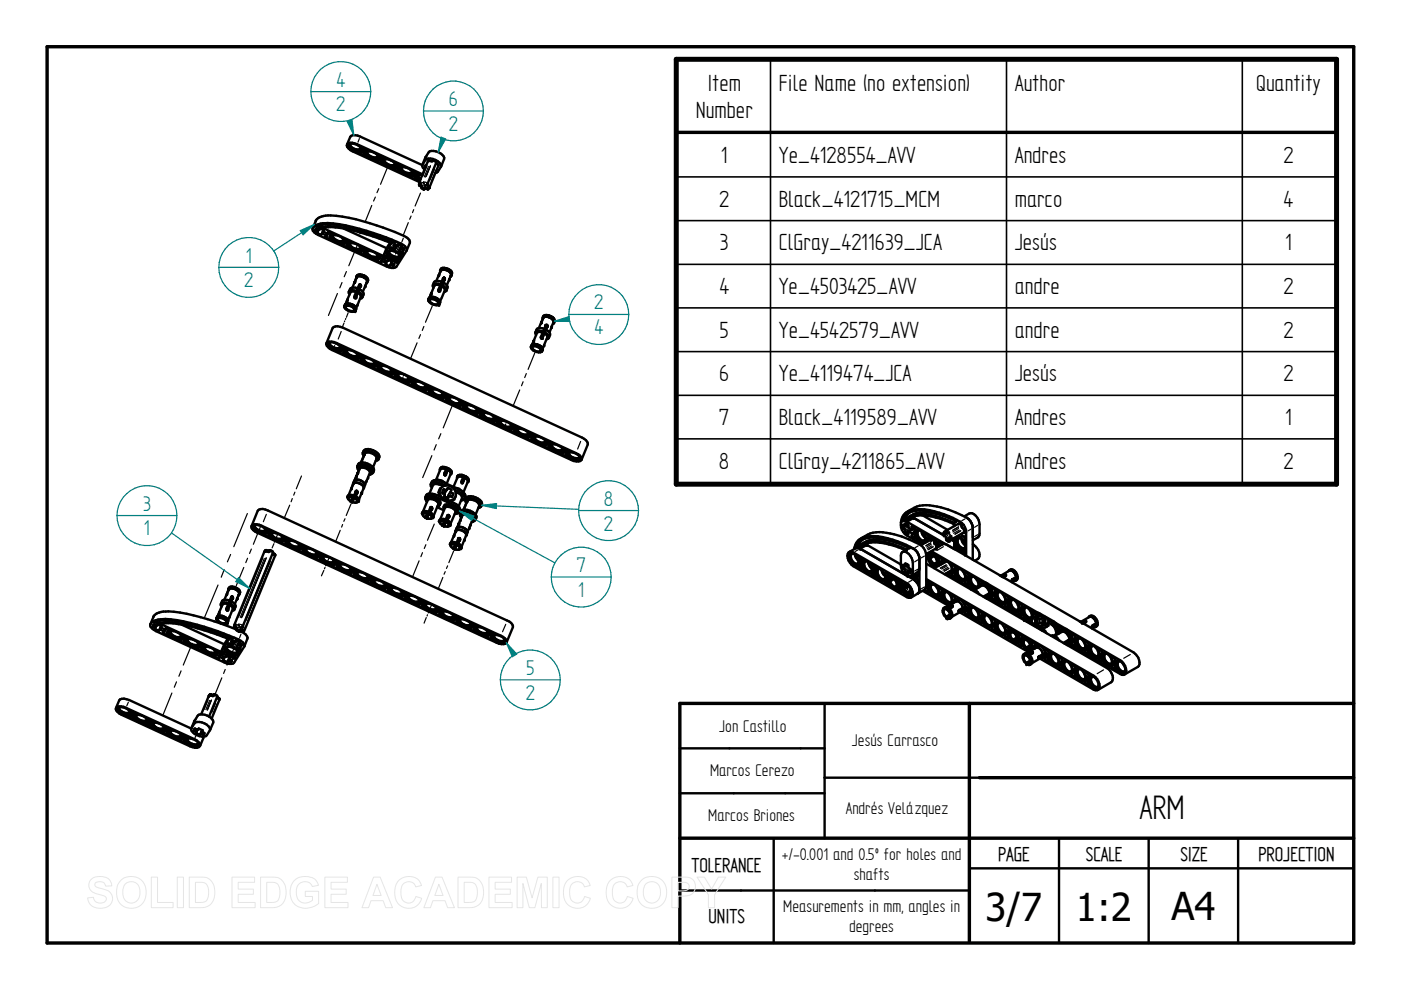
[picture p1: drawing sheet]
<svg xmlns="http://www.w3.org/2000/svg" width="297mm" height="210mm" viewBox="0 0 297 210" stroke-linecap="round" stroke-linejoin="round" font-family="sans-serif">
<defs><g id="words">
<g font-size="8.1">
<text x="241.6" y="173.7">ARM</text>
<text x="208.9" y="195.3">3/7</text>
<text x="228.1" y="195.3">1:2</text>
<text x="248.4" y="195.1">A4</text>
</g>
<g font-size="5.6">
<text x="150" y="19.2">Item</text>
<text x="165.1" y="19.2">File Name (no extension)</text>
<text x="215.1" y="19.2">Author</text>
<text x="266.4" y="19.2">Quantity</text>
<text x="147.5" y="24.9">Number</text>
<text x="152.8" y="34.5">1</text>
<text x="165.1" y="34.5">Ye_4128554_AVV</text>
<text x="215.1" y="34.5">Andres</text>
<text x="272.1" y="34.5">2</text>
<text x="152.5" y="43.8">2</text>
<text x="165.1" y="43.8">Black_4121715_MCM</text>
<text x="215.1" y="43.8">marco</text>
<text x="272.2" y="43.8">4</text>
<text x="152.7" y="53.1">3</text>
<text x="165.1" y="53.1">ClGray_4211639_JCA</text>
<text x="215.1" y="53.1">Jesús</text>
<text x="272.5" y="53.1">1</text>
<text x="152.5" y="62.3">4</text>
<text x="165.1" y="62.3">Ye_4503425_AVV</text>
<text x="215.1" y="62.3">andre</text>
<text x="272.1" y="62.3">2</text>
<text x="152.6" y="71.6">5</text>
<text x="165.1" y="71.6">Ye_4542579_AVV</text>
<text x="215.1" y="71.6">andre</text>
<text x="272.1" y="71.6">2</text>
<text x="152.5" y="80.9">6</text>
<text x="165.1" y="80.9">Ye_4119474_JCA</text>
<text x="215.1" y="80.9">Jesús</text>
<text x="272.1" y="80.9">2</text>
<text x="152.4" y="90.1">7</text>
<text x="165.1" y="90.1">Black_4119589_AVV</text>
<text x="215.1" y="90.1">Andres</text>
<text x="272.5" y="90.1">1</text>
<text x="152.4" y="99.4">8</text>
<text x="165.1" y="99.4">ClGray_4211865_AVV</text>
<text x="215.1" y="99.4">Andres</text>
<text x="272.1" y="99.4">2</text>
</g>
<g font-size="5.1" fill="#008080">
<text x="71.3" y="23.6">2</text>
<text x="71.3" y="18.4">4</text>
<text x="95.2" y="22.5">6</text>
<text x="95.2" y="27.8">2</text>
<text x="52.1" y="55.7">1</text>
<text x="51.8" y="60.9">2</text>
<text x="126" y="65.6">2</text>
<text x="126" y="70.9">4</text>
<text x="128" y="107.2">8</text>
<text x="30.3" y="108.3">3</text>
<text x="30.5" y="113.5">1</text>
<text x="128.1" y="112.5">2</text>
<text x="122.2" y="121.3">7</text>
<text x="122.6" y="126.6">1</text>
<text x="111.5" y="143.1">5</text>
<text x="111.5" y="148.4">2</text>
</g>
<g font-size="4.8">
<text x="146.6" y="184.8">TOLERANCE</text>
<text x="211.6" y="182.5">PAGE</text>
<text x="230.2" y="182.5">SCALE</text>
<text x="250.3" y="182.5">SIZE</text>
<text x="266.8" y="182.5">PROJECTION</text>
<text x="150.2" y="195.8">UNITS</text>
</g>
<g font-size="4.1">
<text x="152.5" y="155.1">Jon Castillo</text>
<text x="180.6" y="158.2">Jesús Carrasco</text>
<text x="150.5" y="164.5">Marcos Cerezo</text>
<text x="179.3" y="172.6">Andrés Velázquez</text>
<text x="150.2" y="174.1">Marcos Briones</text>
<text x="165.8" y="182.4">+/-0.001 and 0.5º for holes and</text>
<text x="181" y="186.6">shafts</text>
<text x="166.1" y="193.5">Measurements in mm, angles in</text>
<text x="180" y="197.6">degrees</text>
</g>
</g></defs>
<path d="M10 9.9h277v190h-277zM205.5 149.1v50.5M287 149.1h-142.9v50.8M144.1 177.7h142.9M207.6 164.9h79.4" fill="none" stroke="#000" stroke-width=".72"/>
<g fill="none" stroke="#000" stroke-width=".51">
<path d="M73.6 30.6l.6-1.6a1.25 1.25 0 0 1 1.6-.3l13.7 6.3M73.9 30.6a2.28 2.28 0 0 0 2.8 1.2M74 30.6a2.26 2.26 0 0 1 2.7 1.2 .86 .86 0 0 1-1.1 .4 1.87 1.87 0 0 1-1.8-1.5zM74.3 30.4l-.1 .2a1.59 1.59 0 0 0 2.3 .9v-.2M76.7 32.3l.4 .1M76.8 31.5h.3l.7 .3v.1a.66 .66 0 0 0-.6 1l-.9-.3-.1-.2 .5-.1a.6 .6 0 0 0 .1-.8zM77.1 31.5l-.2 .5M77.5 32.3a2.28 2.28 0 0 0 2.8 1.1M77.6 31.7l-.4 .6M77.6 32.2a2.2 2.2 0 0 1 2.7 1.3l-.1 .2a2.25 2.25 0 0 1-2.8-1zM78 32.1l-.1 .1a1.54 1.54 0 0 0 2.1 1l.1-.2M80.3 33.9l.4 .2"/>
<path d="M80.5 33.1h.3l.6 .4-.3 .2a.56 .56 0 0 0-.2 .8l-1-.3 .1-.2a.61 .61 0 0 0 .5-.9zM80.7 33.1l-.2 .6M81.1 34a2.28 2.28 0 0 0 2.8 1.1M81.2 33.3l-.4 .7M81.2 33.9a2.31 2.31 0 0 1 2.7 1.2 1.48 1.48 0 0 1-2 .1 1.19 1.19 0 0 1-.8-1.1zM81.6 33.7l-.1 .2a1.62 1.62 0 0 0 2.2 .9v-.2M83.9 35.6l.5 .2M84.1 34.8l1 .3-.1 .2-.3 .1a.68 .68 0 0 0-.2 .8l-1-.4a.67 .67 0 0 0 .6-1zM84.4 34.8l-.2 .5M84.7 35.7a1.99 1.99 0 0 1 2.6 .5l.3 .6a1.42 1.42 0 0 1-2.1 .1 1.19 1.19 0 0 1-.8-1.2zM84.8 35.6a2.24 2.24 0 0 0 2.8 1.1M84.8 35l-.3 .6"/>
<path d="M85.2 35.4l-.1 .2a1.59 1.59 0 0 0 2.2 .9l.1-.2M87.6 37.3l.4 .1M88 36.4l-.2 .6M88 36.4h-.3a.6 .6 0 0 1-.2 .9M88 36.4l.7 .5a.66 .66 0 0 0-.6 1l-.9-.4-.1-.1 .4-.1M88.4 37.3l.3 .5 .4 .3M88.4 36.7l-.3 .6M88.9 37.1l-.2 .4 .5 .5M88.9 38.7v.3M88.9 39.2l.3 .1M89.1 39.2h.1M89.3 39.5v.1"/>
<path d="M89.3 39.4v.1M89.3 39.6l.5 .4M89.5 35a7.6 7.6 0 0 1 1.6-2.9 2.76 2.76 0 0 1 3.1 1.3l-.7 1.9M89.5 37.1a.93 .93 0 0 0-1.2 .5l.7 .9M89.5 39.8h.1M89.6 37l-13.9-6.4a1.96 1.96 0 0 0-2.1 0 1.02 1.02 0 0 0 .7 1.2l14.6 6.8M89.8 39.9l.1 .1M90 35.9l-.5-.7 .7-1.3a2.32 2.32 0 0 1 3 .6l.4 .6-.1 .3-.7 1-.5 .3M90 39.9v.1M90.1 35.4h.1M90.3 39.8h.1M90.3 35l-.2 .3"/>
<path d="M90.4 39.8l.4 .2M90.6 38.9l-.1 .2M90.9 34l-.2 .2-1.8 4.5M91 34l.5 .2 .2-.2 .8 .4M91.1 39.7l-.3 .2M92.5 34.6l.4 .3M92.5 34.4l-1.8 4.5M93 34.9l-1.9 4.7M66.5 48.1a4.9 4.9 0 0 1 4.2-.7 53.4 53.4 0 0 1 14.8 4.5 1.07 1.07 0 0 1 .7 1.3l-2.1 3.3a1.69 1.69 0 0 1-2.1 0l-14.5-6.7a1.48 1.48 0 0 1-1.2-1.5zM66.8 48.9l.5 .3M67 46.7a3.7 3.7 0 0 1 3.1-1 48.4 48.4 0 0 1 16 4.6 1.23 1.23 0 0 1 .8 1.2l-.7 1.6M67 46.8l-.7 1.6"/>
<path d="M67.1 48.4l-.3 .4M67.1 48.5l.5 .1M67.3 49.4l.7 .3M67.3 49.2v.2M67.6 48.6l-.3 .6M67.8 48.5l-.2 .1M67.9 48.4l.8 .4-.1 .3 .7 .4h.3l.1-.3 .9 .5-.7 .3 .1 .5-.2 .2-.8-.4 .3-.3-.2-.1-.8-.4-.2 .2M68.1 48.2l-1-.2a3.5 3.5 0 0 1 2.5-.5 47 47 0 0 1 14.3 3.9h-.7M68.1 48.2a7.3 7.3 0 0 1 4.1 0 58.8 58.8 0 0 1 11 3.2M68.3 47.6l-.2 .6M68.4 48.3l12.9 6M68.5 48.3h.3a17.2 17.2 0 0 1 7.5 1l6.7 2.3-1.7 2.7"/>
<path d="M69.5 49.5l-.2 .5M69.8 49.2l-.2 .3M70.2 49.4l-.3 .7M70.2 50.1a2 2 0 0 1 2.8 1.3 1.99 1.99 0 0 1-2.6-.5l-.3-.6zM70.2 50a2.28 2.28 0 0 0 2.8 1.2M70.7 49.9l-.1 .1a1.55 1.55 0 0 0 2.2 .9l.1-.2M72.9 48.5l9.1 4.1M73.2 50.9l1 .3-.1 .2-.3 .1a.62 .62 0 0 0-.2 .8h-.3l-.7-.4 .4-.2a.56 .56 0 0 0 .2-.8zM73.2 51.5l.4 .1M73.5 50.9l-.3 .5M73.8 51.1l-.3 .6M73.8 51.7a2.32 2.32 0 0 1 2.9 1l-.1 .3a1.82 1.82 0 0 1-2.6-.5l-.2-.3z"/>
<path d="M73.9 51.7a2.28 2.28 0 0 0 2.8 1.1M74.3 51.5l-.1 .2a1.6 1.6 0 0 0 2.3 .9v-.2M75.2 59.8l-.5 1.2M75.6 58.8l-.4 .9M75.6 58.5l-.1 .5M75.9 58.5a2.27 2.27 0 0 1 1.9 .9M75.9 58.5l-.2 .2-.4 .9M75.9 58.5l-.3 .1M76.3 58.5a2.06 2.06 0 0 1 1.5 .9M76.3 58.2a2.23 2.23 0 0 1 1.6 .8M76.8 52.5l1 .4-.1 .1a.61 .61 0 0 0-.5 1h-.3l-.7-.5a.66 .66 0 0 0 .6-1zM76.8 53.2l.4 .1"/>
<path d="M77.1 52.5l-.2 .6M77.4 52.7l-.2 .7M77.5 53.4a2.25 2.25 0 0 1 2.8 1v.3a1.99 1.99 0 0 1-2.7-.5l-.2-.3zM77.5 53.3a2.13 2.13 0 0 0 2.8 1.2M77.7 58.8a1.93 1.93 0 0 0-2-.5l-.1 .3a1.79 1.79 0 0 1 2.3 1l.2-.2-.3-.5M77.8 59.9h-.1M77.8 59.4l.1 .2-.4 .9M77.9 59.7l-.1 .1M77.9 53.2l-.1 .2a1.5 1.5 0 0 0 2.2 .8l.1-.1M80.7 54.2h-.3a.66 .66 0 0 1-.6 1l1 .5v-.3M80.7 54.2l.6 .3M80.7 54.2l-.2 .6"/>
<path d="M80.8 55.4h.3l.6 .3 .2 .2-.2 .1M81.2 54.4l-.4 1M81.3 54.5l.1 .2-.3 .2 1 .4M81.3 54.5l-.2 .3M81.8 54.2l.4 .1a3.9 3.9 0 0 0 2 .9l.1 .2-.1 .2-.4-.1a3.8 3.8 0 0 0-2.1-.8l-.1-.2zM81.8 56l.7 .4M82 52.6l-.7 1.7M82.1 55.3l-.2 .5M82.2 53.3a2.28 2.28 0 0 0 2.8 1.2M82.3 53.3a2.2 2.2 0 0 1 2.7 1.3l-.1 .2a2.32 2.32 0 0 1-2.9-1zM82.3 55.1l-.2 .2M82.4 55.1l.7 .4v.2"/>
<path d="M82.6 56.4l.2-.2 .5 .2M82.6 53.2l-.1 .1a.95 .95 0 0 0 .9 1 .9 .9 0 0 0 1.3-.2M82.7 51.4l-.7 1.2M83.1 55.7l.5 .3-.2 .4M83.1 55.5v.2M83.3 51.1l-.1 .3M83.5 52.2l.5 .3-.4 .3-.7-.3-.2 .3 .1 .2 .7 .1 1.5 .9h.2l.2-.4-.8-.4M83.6 51.8l-.2 .3M83.7 51.8l.5 .2 .3-.2M84.2 52l-.2 .5M84.5 51.8l.7 .3-.1 .2M85.1 52l-.5 1.2"/>
<path d="M85.3 52.2l-.1 .2 .4 .3v.2l-.1 .1-.6-.2-.3 .4M93 58.4l-.5 1.2M93.4 57.4l-.4 .9M93.4 57.1l-.1 .5M93.5 57.2a1.51 1.51 0 0 1 1.5 .2M93.7 59.7l-.3 .6a1.29 1.29 0 0 0-1.6 .2M93.7 59.7l-.5-.1a1.04 1.04 0 0 0-1.4 .9M93.9 59l-.3 .7M94 59.9l.7 .6M94 59.9l-.2 .6a1.1 1.1 0 0 1 .9 1.1M94.1 56.8a2.03 2.03 0 0 1 1.7 .8M94.1 57.2l-.6 .1-.4 .9"/>
<path d="M94.3 59.2l-1 2.4M94.3 59.1l-.4 .9 .1-.1M94.6 57.2l.4 .2M94.7 56.9l-.9-.1-.4 .4a1.83 1.83 0 0 1 2.4 1.1 .7 .7 0 0 0-.4-1.1l-.4-.2M95 57.4l.4 .3 .3 .6M95 57.4l.4 .3 .2 .6-.3 .8M95.2 59.3l-.5 1.2M95.7 58.3l-.1 .1M69.2 72.8l1.3-3.2a1.72 1.72 0 0 1 2.2-.1l50.7 23.3a1.74 1.74 0 0 1 1.2 1.4l-1.3 3.3M69.3 72.7a1.74 1.74 0 0 1 2.1 0l50.7 23.4a1.46 1.46 0 0 1 1.2 1.4 1.74 1.74 0 0 1-2.1 0l-50.8-23.3a2.13 2.13 0 0 1-1.2-1.2zM69.6 72.7a2.28 2.28 0 0 0 2.7 1.2M69.6 72.7a2.23 2.23 0 0 1 2.7 1.2 .86 .86 0 0 1-1.1 .4l-.5-.1a1.47 1.47 0 0 1-1.2-1.3z"/>
<path d="M70 72.6l-.1 .1a1.59 1.59 0 0 0 2.2 1v-.3M72.5 73.6l1 .3-.1 .2a.61 .61 0 0 0-.5 .9h-.3l-.7-.5a.66 .66 0 0 0 .6-.9zM72.8 73.6l-.2 .6M72.8 73.6l.3 .1M73 65l.2 .1M73 65.2l.9 .7a1.55 1.55 0 0 0 1.4 .1M73.1 64.8l.3 .1a1.42 1.42 0 0 1 1.7 .8l.2 .3M73.1 64.6l-.1 .5 .1 .2M73.1 73.7l-.2 .8M73.1 64.8a1.75 1.75 0 0 1 2.3 1M73.2 74.4a2.13 2.13 0 0 0 2.8 1.1M73.2 64.5a1.81 1.81 0 0 1 2.3 1.1l-.1 .2a1.83 1.83 0 0 0-2.3-1.1z"/>
<path d="M73.2 74.3a2.23 2.23 0 0 1 2.8 1.3 1.48 1.48 0 0 1-2.1 0 .9 .9 0 0 1-.7-1.3zM73.2 65.1l.5 .6a1.36 1.36 0 0 0 1.3 .2M73.3 64.9l-.1 .2M73.5 64.3a2.28 2.28 0 0 1 1.9 .9M73.6 63.8l-.3 .6M73.6 74.2l-.1 .1a1.59 1.59 0 0 0 2.2 1l.1-.2M73.7 63.6l-.3 .8M74 61.8l.2-.5a1.22 1.22 0 0 1 1.7-.1l-.3 .5a1.29 1.29 0 0 0-1.6 .2l.1 .5M75 65.9l.3 .1M75.1 65.6l-.1 .3M75.3 66l-.2 .1M75.3 61.7l.3 .1-.1 .1"/>
<path d="M75.5 61.9a.96 .96 0 0 0-1.2 .1l-.7 1.6M75.5 61.9l-.4 .9M75.8 64.6l-.3 .7M75.9 62.1a.88 .88 0 0 1 .6 .8l-.6 1.6M75.9 62.1l-.4 .8M75.9 61.5l-.7 1.5M75.9 61.4l-.6 1.6M75.9 61.9v.2M76.1 75.2l1 .5-.6 .3v.7l-1-.5a.66 .66 0 0 0 .6-1zM76.2 60.4l-.4 .7M76.4 75.2l-.2 .6M76.4 75.3l.3 .1"/>
<path d="M76.5 60.6l-1 2.4M76.5 60.5l-.3 .9v-.1M76.7 76.2a1.99 1.99 0 0 1 2.6 .5l.3 .6a.86 .86 0 0 1-1.2 .4 2.43 2.43 0 0 1-1.7-1.2zM76.7 75.4l-.2 .7M76.8 76.1a2.28 2.28 0 0 0 2.8 1.1M76.8 63l-.5 .3M76.9 61.9l.2 .6-.3 .5M76.9 61.9l-.7-.6-.2 .6a1.17 1.17 0 0 1 .8 1.1M77.3 75.9l-.1 .1a1.54 1.54 0 0 0 2.1 1l.1-.2M77.4 60.7l-.5 1.2M79.8 76.9h.2l.8 .5a.66 .66 0 0 0-.7 1h-.3l-.6-.4 .3-.3a.56 .56 0 0 0 .3-.8zM80 76.9l.3 .2"/>
<path d="M80 76.9l-.2 .6M80.3 77.9a1.86 1.86 0 0 1 2.6 .5l.3 .5a.78 .78 0 0 1-1.1 .4 1.79 1.79 0 0 1-1.8-1.4zM80.4 77.1l-.3 .7M80.4 77.7a2.28 2.28 0 0 0 2.8 1.2M80.9 77.6l-.1 .1a1.59 1.59 0 0 0 2.2 1v-.3M83.4 78.6l1 .4-.5 .2a.6 .6 0 0 0-.1 .8h-.3l-.7-.5a.66 .66 0 0 0 .6-.9zM83.6 78.6l-.2 .6M83.6 78.6l.4 .1-.3 .8M84.1 79.4a2.11 2.11 0 0 0 2.7 1.1M84.1 79.3a2.23 2.23 0 0 1 2.8 1.3 1.48 1.48 0 0 1-2.2 0 .9 .9 0 0 1-.6-1.3zM84.5 79.2l-.1 .1a1.56 1.56 0 0 0 2.2 1l.1-.2M90.8 63.8l.2 .3a2.05 2.05 0 0 0 1.8 .6"/>
<path d="M90.8 63.5l.3 .2M90.9 63.2v.7M91.1 63.7a1.41 1.41 0 0 0 1.7 .8M91.1 63.5v.2M91.3 62.9l.7 .1a1.9 1.9 0 0 1 1.3 .9M91.3 62.9l-.4 .4a1.79 1.79 0 0 1 2.3 1.1l.1-.5M91.3 62.9a2 2 0 0 1 1.9 .9M91.4 62.4l-.3 .6M91.5 62.2l-.4 .8M91.8 60.5l.1 .5M92.8 64.5l.2 .1-.2 .1M93 64.2l-.2 .3"/>
<path d="M93.1 64.6l-.3 .1M93.1 60.3l.3 .1-.1 .1M93.2 64.4a1.68 1.68 0 0 0-2.3-1l.3 .1a1.45 1.45 0 0 1 1.8 .8l.1 .3M93.3 60.5l-.3 .9M93.3 60.5a1.05 1.05 0 0 0-1.2 .1l-.7 1.6M93.6 63.2l-.3 .7M93.7 60.7l-.4 .9M93.7 60.1l-.7 1.5M93.7 60.7a.95 .95 0 0 1 .6 .9l-.6 1.5M93.7 60l-.6 1.6M93.8 60.5l-.1 .2M94.7 61.6l-.6 .3"/>
<path d="M94.7 60.5l.2 .3-.2 .8M112.6 73.5l.2 .2M112.6 73.8a1.92 1.92 0 0 0 2.2 .8M112.6 73.2v.7M112.8 73.7a1.41 1.41 0 0 0 1.8 .8M112.9 73.5l-.1 .2M112.9 73.5l-.2-.1a1.82 1.82 0 0 1 2.2 1M112.9 73.5a1.42 1.42 0 0 1 1.8 .8l.2 .1v.1M113.1 72.3l-.2 .7M113.4 72.9l.4 .1a1.9 1.9 0 0 1 1.3 .9M114.6 74.5l.2 .1M114.7 74.2l-.1 .3"/>
<path d="M114.7 68.4l-.4 1.2M114.9 70.3l.2 .1v.1M115 73.7a1.99 1.99 0 0 0-2.2-.6l-.2 .2a1.79 1.79 0 0 1 2.4 1.1l.1-.5M115.1 70.5a.96 .96 0 0 0-1.3 .1l-.9 2.4M115.1 70.5l-.4 .9M115.1 67.4l-.3 .9M115.1 67.1v.5M115.2 67.2a1.51 1.51 0 0 1 1.6 .2M115.3 66.9a1.81 1.81 0 0 1 2.3 1.1l-.1 .2a1.83 1.83 0 0 0-2.3-1zM115.4 73.2l-.3 .7M115.4 69.7l-.2 .6a1.36 1.36 0 0 0-1.7 .2l.2 .5M115.4 69.7l-.4-.1a1.04 1.04 0 0 0-1.5 .8"/>
<path d="M115.4 70.7a.9 .9 0 0 1 .6 .8l-.6 1.6M115.4 70.1l-.6 1.5M115.4 70.7l-.3 .8M115.5 70l-.7 1.6M115.5 70.5l-.1 .2M115.5 66.8h.4a2.24 2.24 0 0 1 1.6 .8M115.7 69l-.3 .7M115.7 70l.1-.1 .7 .6M116 69.2l-1 2.4M116.1 69.1l-.6 1.4a1.1 1.1 0 0 1 .9 1.1M116.4 71.6l-.5 .3M116.5 70.5l.1 .5-.2 .6"/>
<path d="M116.8 67.4l.5 .6 .1 .2M116.8 67.4l.6 .6v.2M116.8 67.4a1.62 1.62 0 0 0-1.6-.1l-.3 .9M117 69.3l-.5 1.2M117.4 68.2l-.4 .9M117.4 68.3v.1M75.8 98.8a1.07 1.07 0 0 1 1.6-.7 1.98 1.98 0 0 1 1.9 1.7l-.2 .4M75.8 98.8a1.89 1.89 0 0 1 2.4 .1 1.3 1.3 0 0 1 .9 1.3M75.8 98.8l.1 .6M75.9 99.2a.97 .97 0 0 1 1.6-.5 1.66 1.66 0 0 1 1.4 1.4l-.1 .3M75.9 99.2a1.97 1.97 0 0 1 2.7 .5l.2 .6-.5 .4M75.9 99.2l.1 .6"/>
<path d="M76 99.2a2.14 2.14 0 0 1 2.7 .9v.3M76.2 99.4l-.4 .9M76.9 96a1.1 1.1 0 0 1 1.7-.7 1.98 1.98 0 0 1 1.8 1.6l-.1 .5M76.9 96a2.02 2.02 0 0 1 2.8 .3 .79 .79 0 0 1 .3 1.3l-.3 .1M76.9 96l.2 .7M77.3 96.2l-.7 1.8M77.3 96.2a1.76 1.76 0 0 1 2.5 1M77.3 96.2l-.8 1.8M79.8 97.4l-.7 1.7M87 80.2l1 .4-.1 .2-.3 .1a.6 .6 0 0 0-.2 .8l-1-.5a.7 .7 0 0 0 .6-1zM87.3 80.3l-.3 .5M87.3 80.3l.3 .1-.3 .7"/>
<path d="M87.6 81.2a1.99 1.99 0 0 1 2.6 .5l.3 .6a.86 .86 0 0 1-1.2 .4 1.75 1.75 0 0 1-1.7-1.5zM87.7 81.1a2.28 2.28 0 0 0 2.8 1.1M88.1 80.9l-.1 .1a1.59 1.59 0 0 0 2.2 1l.1-.3M90.6 81.9h.3l.7 .5a.66 .66 0 0 0-.6 1h-.3l-.7-.4 .4-.3a.56 .56 0 0 0 .2-.8zM90.9 81.9l-.2 .6M90.9 81.9l.3 .2M91.3 82.1l-.3 .7M91.3 82.7a2.28 2.28 0 0 0 2.8 1.2M91.4 82.7a2.26 2.26 0 0 1 2.7 1.2 .78 .78 0 0 1-1.1 .4 1.79 1.79 0 0 1-1.8-1.4zM91.7 82.5l-.1 .2a1.59 1.59 0 0 0 2.2 1l.1-.3M94.3 83.6l.8 .2 .1 .2-.6 .4 .1 .5-.2 .1-.9-.5a.66 .66 0 0 0 .7-.9zM94.5 83.6l-.2 .6"/>
<path d="M94.5 83.6l.4 .1-.3 .8M94.6 99.4l.1-.3a.97 .97 0 0 0-1.4 .4M94.6 99.4a1.09 1.09 0 0 0-1.3 .1v.3M94.6 99.4h.1M94.9 84.4a2.28 2.28 0 0 0 2.8 1.2M95 99.6a.9 .9 0 0 1 .5 .9l-.8 2.1M95 99.6l-.4 .9M95 99.5v.1M95 99.5a.94 .94 0 0 1 .7 1M95 99.5l.1-.2a.84 .84 0 0 1 .6 1.2M95 84.3a2.2 2.2 0 0 1 2.7 1.3 1.41 1.41 0 0 1-2.1 0 .9 .9 0 0 1-.6-1.3zM95.1 99.3l-.6 1.2"/>
<path d="M95.4 84.2l-.1 .1a1.54 1.54 0 0 0 2.1 1l.1-.2M97.9 85.2l1 .5-.6 .3v.7l-1-.4v-.2h.4a.6 .6 0 0 0 .2-.9zM98.1 85.3l.4 .1M98.2 85.3l-.3 .5M98.5 86.2a1.94 1.94 0 0 1 2.5 .5l.3 .5a.86 .86 0 0 1-1.1 .5 1.75 1.75 0 0 1-1.7-1.5zM98.5 85.4l-.3 .7M98.5 86.1a2.28 2.28 0 0 0 2.8 1.1M99 85.9l-.1 .1a1.59 1.59 0 0 0 2.2 1v-.2M101.5 86.9l.8 .3 .2 .2a.66 .66 0 0 0-.6 .9h-.3l-.7-.3 .4-.3a.56 .56 0 0 0 .2-.8zM101.8 86.9l-.2 .6M101.8 86.9l.3 .2M102.1 87.1l-.2 .7"/>
<path d="M102.2 87.7a2.24 2.24 0 0 0 2.8 1.2M102.2 87.7a2.23 2.23 0 0 1 2.8 1.2 1.48 1.48 0 0 1-2.1 .1 .9 .9 0 0 1-.7-1.3zM102.6 87.5l-.1 .2a1.56 1.56 0 0 0 2.2 .9l.1-.2M105.1 88.6h.3l.7 .4-.6 .4v.5l-.1 .1-.9-.5a.63 .63 0 0 0 .6-.3 .63 .63 0 0 0 0-.6zM105.4 88.6l-.2 .6M105.4 88.6l.3 .1-.3 .8M105.8 89.4a2.28 2.28 0 0 0 2.8 1.2M105.9 89.3a2.31 2.31 0 0 1 2.7 1.3 1.45 1.45 0 0 1-2.1 .1 1.19 1.19 0 0 1-.8-1.2zM106.3 89.2l-.1 .2a1.55 1.55 0 0 0 2.1 .9l.1-.2M108.8 90.2l.9 .4v.2h-.4a.62 .62 0 0 0-.2 .9l-.9-.4 .3-.2a.6 .6 0 0 0 .3-.9zM109 90.3l.3 .1M109 90.3l-.2 .5"/>
<path d="M109.3 91.2a2.08 2.08 0 0 1 2.9 1 .86 .86 0 0 1-1.1 .5 1.77 1.77 0 0 1-1.8-1.5zM109.4 90.4l-.3 .7M109.4 91.1a2.28 2.28 0 0 0 2.8 1.1M109.9 90.9l-.1 .1a1.59 1.59 0 0 0 2.2 1v-.2M112.4 91.9l.8 .3 .2 .2a.63 .63 0 0 0-.6 .3 .63 .63 0 0 0 0 .6h-.3l-.7-.4 .6-.4zM112.6 91.9l-.2 .6M112.6 91.9l.4 .2-.3 .7M113.1 92.7a2.11 2.11 0 0 0 2.7 1.2M113.1 92.7a2.2 2.2 0 0 1 2.7 1.2l-.1 .2a2.25 2.25 0 0 1-2.8-1zM113.5 92.5l-.1 .2a1.56 1.56 0 0 0 2.2 .9l.1-.2M116 93.6h.3l.7 .3-.4 .3a.56 .56 0 0 0-.2 .8l-1-.3 .1-.2a.61 .61 0 0 0 .5-.9zM116.3 93.6l-.3 .5"/>
<path d="M116.3 93.6l.3 .2M116.6 93.7l-.3 .7M116.7 94.4a2.28 2.28 0 0 0 2.8 1.1M116.8 94.3a2.31 2.31 0 0 1 2.7 1.3 .86 .86 0 0 1-1.2 .4 1.75 1.75 0 0 1-1.7-1.5zM117.1 94.2l-.1 .2a1.54 1.54 0 0 0 2.2 .9v-.2M119.6 95.2l1 .4v.2h-.4a.62 .62 0 0 0-.2 .9l-1-.4 .4-.2a.56 .56 0 0 0 .2-.9zM120.2 96.2a1.95 1.95 0 0 1 2.6 .5l.3 .5a1.42 1.42 0 0 1-2.1 .1 1.11 1.11 0 0 1-.8-1.1zM120.2 95.4l-.3-.2-.2 .6M120.3 95.4l-.3 .7M120.3 96.1a2.28 2.28 0 0 0 2.8 1.1M120.7 95.9l-.1 .1a1.59 1.59 0 0 0 2.2 1l.1-.2M53.3 111.5l1.3-3.2a1.61 1.61 0 0 1 2.2-.1l50.7 23.4a1.59 1.59 0 0 1 1.3 1.4l-1.4 3.2"/>
<path d="M53.4 111.5a1.69 1.69 0 0 1 2.1 0l50.7 23.3a1.44 1.44 0 0 1 1.2 1.5 1.64 1.64 0 0 1-2.1 0l-50.8-23.4a1.48 1.48 0 0 1-1.1-1.4zM53.7 111.5a2.17 2.17 0 0 0 2.8 1.1M53.7 111.4a2.23 2.23 0 0 1 2.8 1.3 1.48 1.48 0 0 1-2.1 0 .9 .9 0 0 1-.7-1.3zM54.1 111.3l-.1 .1a1.59 1.59 0 0 0 2.2 1l.1-.2M56.2 116.8l-6.5 15.7v.3M56.2 116.8h.1M56.3 116.7v.1M56.5 116.7l.2 .1M56.6 112.3l1 .4-.4 .2a.6 .6 0 0 0-.2 .8h-.3l-.7-.4a.7 .7 0 0 0 .6-1zM56.8 116.8h.1M56.9 112.3l-.2 .6M56.9 112.4l.3 .1"/>
<path d="M57.1 116.8l-.1 .1M57.1 116.7v.1M57.2 112.5l-.2 .7M57.3 113.2a2.28 2.28 0 0 0 2.8 1.1M57.3 116.7l.4 .1M57.4 113.1a2.23 2.23 0 0 1 2.7 1.2 .86 .86 0 0 1-1.2 .5 1.87 1.87 0 0 1-1.7-1.5zM57.7 113v.1a1.54 1.54 0 0 0 2.1 1l.1-.3M57.9 117l-6.4 15.7M58 117.3l.2 .1M58.3 117.7l-6.4 15.7M58.3 117.5v.1M60.5 114l-.2 .6"/>
<path d="M60.5 114h-.3a.56 .56 0 0 1-.2 .8l-.3 .1M60.5 114l.8 .4-.5 .2a.62 .62 0 0 0-.2 .8l-.8-.2-.2-.2M60.5 114l.4 .2-.3 .7M60.8 114.9a1.9 1.9 0 0 1 2.6 .5l.3 .6a.86 .86 0 0 1-1.1 .4l-.5-.1a1.47 1.47 0 0 1-1.3-1.4zM60.9 114.8a2.28 2.28 0 0 0 2.8 1.2M61.4 114.6l-.1 .2a1.59 1.59 0 0 0 2.2 .9v-.2M64.1 115.7l-.2 .5M64.1 115.7l.4 .1M64.5 115.8l-.3 .7M64.6 116.5a2.13 2.13 0 0 0 2.7 1.1M64.6 116.4a2.23 2.23 0 0 1 2.7 1.3 1.48 1.48 0 0 1-2.1 0 .9 .9 0 0 1-.6-1.3zM64.9 116.1l-.2-.2-.8-.2a.66 .66 0 0 1-.7 .9l.8 .5h.3a.56 .56 0 0 1 .2-.8l.3-.1"/>
<path d="M65 116.3l-.1 .1a1.59 1.59 0 0 0 2.2 1v-.2M67.5 117.3l1 .5-.6 .3v.6l-.1 .1-.9-.5a.66 .66 0 0 0 .6-1zM67.8 117.3l-.3 .6M67.8 117.3l.3 .2M68.1 118.3a1.99 1.99 0 0 1 2.6 .4l.2 .6a.86 .86 0 0 1-1.1 .5 2.43 2.43 0 0 1-1.8-1.3zM68.1 117.5l-.3 .7M68.2 118.2a2.28 2.28 0 0 0 2.7 1.1M68.6 118l-.1 .1a1.54 1.54 0 0 0 2.2 1l.1-.3M71.1 119l1 .3-.1 .2-.3 .1a.62 .62 0 0 0-.2 .8h-.3l-.7-.3 .4-.3a.56 .56 0 0 0 .2-.8zM71.4 119l.3 .2M71.4 119l-.2 .5M71.7 120a1.87 1.87 0 0 1 2.6 .4l.3 .6a.78 .78 0 0 1-1.2 .4 1.79 1.79 0 0 1-1.7-1.4z"/>
<path d="M71.8 119.2l-.3 .6M71.8 119.8a2.28 2.28 0 0 0 2.8 1.1M72.3 119.6l-.2 .2a1.59 1.59 0 0 0 2.2 .9l.1-.2M73.9 105l-.3 .4a1.14 1.14 0 0 1 1.4-.1M73.9 105l.3-.1 .9 .2M74.3 106.3v.1M74.5 103.6l-.6 1.4M74.6 103.4l.4-.9a1.65 1.65 0 0 1 2.1 1M74.7 105.4l-.4 .9M74.8 106.3l-.2 .3 .1-.1M74.8 102.6v.1M74.8 102.7l-.3 .8"/>
<path d="M75 105.3l-.1 .2a.7 .7 0 0 0-1 .1l.4 .7M75.1 102l-.3 .6M75.1 105.1l-.1 .2M75.1 105.3l-.3 .9M75.2 101.9a1.69 1.69 0 0 1 2.2 1l-.2 .6a1.74 1.74 0 0 0-2.3-1.1zM75.2 105.6l.3 .2 .2 .5a.74 .74 0 0 1-1 .2M75.2 105.2l-.5 1.3M75.3 105.5l-.1 .1M75.4 105.2a.92 .92 0 0 1 .6 1.2 1.08 1.08 0 0 0-.7-.9M75.4 105.2l-.1 .3M75.4 104.2l-.3 .9M75.4 101.7a1.94 1.94 0 0 1 1.9 .8"/>
<path d="M75.5 101.1l-.3 .7M75.7 104.4l-.5 1.2M75.8 100.4l-.6 1.4M75.8 104.4l-.4 .8M75.9 100.1l.4-.9a1.72 1.72 0 0 1 2.1 1l-.3 .9M76.7 104.5l-.6 1.4M77.1 103.5v.1M77.1 103.5l-.4 .9M77.7 101.9l-.3 .8M78 101.3l-.2 .6M78.7 100.5l-.5 .2M79.1 100.2l-.4 .3"/>
<path d="M89.7 108.4l1-2.4a1.55 1.55 0 0 1 2.2 .9l-1 2.4M89.7 108.7l1.1 .1M90.2 105.5a.99 .99 0 0 1 1.4-.8 5.6 5.6 0 0 1 2.7 1.3l.5 .2a3.1 3.1 0 0 1 2.7 1.7l-.2 .6M90.2 109.7l-.1 .1M90.4 105.9a1.82 1.82 0 0 1 2.3 .2l.6 .6-.2 .5-.3 .1M90.4 105.9l.1 .5M90.4 106.1l.1 .3M90.4 105.9l.1-.3a1.46 1.46 0 0 1 2 0 1.09 1.09 0 0 1 .8 1.4M90.4 106.2l-.2-.6a.93 .93 0 0 1 1.2-.5l1.1 .3 3.6 1.6a1.99 1.99 0 0 1 1.3 1.5l-.2 .2-.6 .3M90.5 108.8l-.3 .9M90.6 109.7l-.1 .3v-.1M90.8 108.8l-.1 .1a.74 .74 0 0 0-1 .2l.2 .4 .3 .2"/>
<path d="M90.8 108.7v.1M90.9 108.5l-.1 .2M90.9 108.5a.9 .9 0 0 0-1.5 .4 1.05 1.05 0 0 1 1.4-.2M91 108.8l-.4 .8M91 108.7l-.5 1.2M91.1 109.1l.3 .2 .2 .4a.74 .74 0 0 1-1.1 .2M91.1 108.9v.2M91.2 107.6l-.3 .9M91.3 108.7a.86 .86 0 0 1 .5 1.2 .94 .94 0 0 0-.7-1zM91.4 102.6a.99 .99 0 0 1 1.4-.7l4.6 1.9 .9 .6M91.6 107.8l-.5 1.3M91.9 105.7l.3 .2"/>
<path d="M92.2 101.8l1.1 .1 1.2 .6M92.4 101.8l1.4 .2M92.7 107.5l1.4 .7M93.2 107.1l-.5 .3M93.3 110.1l1-2.4a1.53 1.53 0 0 1 2.3 .9l-1.1 2.4M93.3 110.1l.8-.1 .4 .2M93.3 110.1l-.3 .4a1.18 1.18 0 0 1 1.4-.1l.1-.2M93.4 103.6a1.6 1.6 0 0 0-.2 1.6M93.4 103.6a1.81 1.81 0 0 0 .7 2.3 1.81 1.81 0 0 0 2.4-.4M93.4 103.6a1.82 1.82 0 0 1 2.4-.4 1.82 1.82 0 0 1 .7 2.3M93.8 111.4l-.1 .1M93.8 104.5l.5 .2-.1 .5 .5 .3"/>
<path d="M94 103.1l-1-.4a.95 .95 0 0 0-1.2 .2l-.7 1.7M94 107.8l.1 .3M94.1 103.8l-.3 .6M94.1 110.5l-.3 .9M94.1 111.5v.2M94.2 105.3l.8 .3 .1-.3M94.2 111.4l-.1 .2M94.2 100.3l.4-.9a1 1 0 0 0-1.3 .2l-.8 2.2M94.3 107a2.36 2.36 0 0 1 2.7 1.2l-.1 .5a1.9 1.9 0 0 0-2.4-1.5l-.5 .3zM94.4 110.4l-.1 .2a.74 .74 0 0 0-1 .1l.5 .7M94.4 103a2.81 2.81 0 0 0-3-.5v.6l.2 .3M94.5 100.2l-.2 .4"/>
<path d="M94.5 100.2h.2M94.5 100.2l-.1 .4M94.6 110.4l-.4 .9M94.7 110.4l-.6 1.1M94.7 110.7l.5 .7a.7 .7 0 0 1-1.1 .1M94.7 103.8l-.5 .8M94.7 110.6v.1M94.9 109.3l-.4 .9M94.9 110.3a.84 .84 0 0 1 .6 1.2 1.02 1.02 0 0 0-.7-.9zM94.9 103.5l-.2 .4-.6-.2M95 103.5l.7 .3M95 107.3l1.2 .4"/>
<path d="M95.1 105.3l-.1 .3M95.2 109.5l-.5 1.2M95.2 109.4l-.3 .9M95.6 115l1.2 .1M95.6 115l-.2 .4a1.14 1.14 0 0 1 1.3-.1M95.7 100.5l-.2 .2M95.7 103.8l-.1 .6 .5 .2M96.1 116.3v.1M96.1 104.7l-.3 .7-.4-.2-.3 .1M96.2 113.6l-.6 1.4M96.3 113.4l.4-.9a1.59 1.59 0 0 1 2.1 1l-.3 .8M96.4 103.8l1.3 .7a1.1 1.1 0 0 1 .7 1.4l-.7 .2"/>
<path d="M96.5 105.5l-.5 .6-.4 .2M96.5 115.4l-.4 .9M96.5 103.4l.9 .2M96.5 116.3l-.1 .2h.1M96.6 104.3a1.57 1.57 0 0 1 1.4 1.3l-.8 1.8M96.6 112.6l-.3 .9M96.7 115.3l-.1 .1a.74 .74 0 0 0-1 .2l.2 .5 .3 .2M96.8 108.8l-.4 .2M96.8 115.1l-.1 .2M96.8 112l-.2 .7M96.9 101.2v.2M96.9 115.3l-.3 .9"/>
<path d="M96.9 115.2l-.4 1.3M97 115.6l.3 .2 .2 .5a.74 .74 0 0 1-1 .2M97 100.9a1.18 1.18 0 0 1 1.3-.1v.2a.99 .99 0 0 0-1.4 .2zM97.1 115.4l-.1 .2M97.2 114.2l-.4 .9M97.2 101l1 .1M97.2 115.2a.86 .86 0 0 1 .5 1.2 .94 .94 0 0 0-.6-1zM97.2 111.1l-.3 .7M97.5 111.7l.8 .2a1.08 1.08 0 0 1 .8 1l-.2 .6M97.5 108.8a1.89 1.89 0 0 1 2.5 .1 1.04 1.04 0 0 1 .7 1.5l-.3 .1M97.5 114.3l-.5 1.3M97.5 110.4l-.5 1.4"/>
<path d="M97.5 108.8l.1 .6M97.5 108.8a1.05 1.05 0 0 1 1.6-.7 2.67 2.67 0 0 1 1.9 1.4l-.2 .7M97.6 109.2a2.02 2.02 0 0 1 2.9 1.1l-.1 .2M97.6 109.2l.2 .6M97.6 109.2a1.04 1.04 0 0 1 1.6-.5 1.66 1.66 0 0 1 1.4 1.4l-.1 .3M97.7 110.2l.3-.9a1.65 1.65 0 0 1 2.2 .9l-.4 .9M97.7 109.2a2.01 2.01 0 0 1 2.8 1.2M97.8 102l.4-.9a.96 .96 0 0 0-1.2 .2l-.9 2M97.9 109.4l-.3 .9M98.1 101.9v.1M98.1 101.9l-.1 .3v-.2M98.1 101.9h.2"/>
<path d="M98.2 102.2l.4-.9a.82 .82 0 0 1 .6 .9l-.9 2.2M98.3 104.4a.85 .85 0 0 1 .2 1.3M98.4 114.5l-.5 1.4M98.7 106a2.02 2.02 0 0 1 2.7 .3 .93 .93 0 0 1 .6 1.1l-.6 .3M98.7 106a1.06 1.06 0 0 1 1.6-.7 1.98 1.98 0 0 1 1.9 1.6l-.2 .5M98.7 106l.1 .7M98.7 100.9l-.5 1.3M98.9 113.5l-.1 .1M99.1 112.5a1.8 1.8 0 0 0-2.2-.7l-.2 .6a1.74 1.74 0 0 1 2.2 1.1M99.1 106.2l-.8 1.8M99.3 102.2a.82 .82 0 0 0-.6-1.2l-.1 .2a.71 .71 0 0 1 .5 1.1M99.5 111.9l-.4 .8"/>
<path d="M99.7 111.3l-.2 .5M100.4 110.5l-.3 .2M100.4 110.4l-.4 .3M101.6 107.4l-.8 1.7M101.6 107.3a1.74 1.74 0 0 0-2.5-1.1l-.8 1.8M31.9 132.4l.7-1.6a2.6 2.6 0 0 1 2.5-1.1 34.4 34.4 0 0 1 11.7 2.5l2.5 .9a5 5 0 0 1 3.1 1.8v.5l-.6 1.6M32.1 132a4.9 4.9 0 0 1 4.1-.7 53.4 53.4 0 0 1 14.9 4.6 1.07 1.07 0 0 1 .7 1.2l-2.1 3.4a1.69 1.69 0 0 1-2.1 0l-14.5-6.7a1.57 1.57 0 0 1-1.2-1.5zM32.6 132.4l-.2 .4 .5 .3M32.7 132.4l.5 .2M32.8 133.3l.8 .4M32.9 133.1l-.1 .2M33.2 132.6l-.3 .5"/>
<path d="M33.4 132.4l-.2 .2M33.4 132.4l.8 .4-.1 .2M33.7 132.2a7.3 7.3 0 0 1 4.1-.1 58.8 58.8 0 0 1 11 3.3M33.7 132.2l-1-.2a3.5 3.5 0 0 1 2.5-.6 47 47 0 0 1 14.3 3.9l-.7 .1M33.9 131.5l-.2 .7M34 132.3l12.9 5.9M34.1 132.3l.3-.1a17.2 17.2 0 0 1 7.5 1l6.7 2.3-1.7 2.7M34.2 132.8l-.1 .1 .2 .2 .6 .3h.3M35 133.5l-.2 .5M35.2 133.4l-.1-.2 .2-.1 .8 .5-.6 .3v.7l-.9-.4 .2-.3-.1-.1-.8-.3-.2 .2M35.3 133.1l-.1 .3M35.8 133.3l-.3 .7"/>
<path d="M35.8 134a2.28 2.28 0 0 0 2.8 1.1M35.8 134a2.25 2.25 0 0 1 2.8 1v.3a1.86 1.86 0 0 1-2.6-.5l-.3-.6zM36.3 133.8l-.2 .2a1.55 1.55 0 0 0 2.3 .8v-.1M38.5 132.4l9 4.2M38.8 135.5l-.6 .3M38.8 135.5l.4 .1M39.1 134.8l-.3 .6M39.1 134.8h-.3v.7M39.1 134.8l.7 .5a.66 .66 0 0 0-.6 1l-.9-.3-.1-.2M39.4 135l-.3 .7M39.4 135.7a2.32 2.32 0 0 1 2.8 1v.2a1.82 1.82 0 0 1-2.6-.4l-.2-.3zM39.5 135.6a2.28 2.28 0 0 0 2.7 1.2"/>
<path d="M39.9 135.5l-.1 .2a1.63 1.63 0 0 0 2.2 .8v-.1M42.4 137.1l.4 .2M42.4 137.1v-.6l.1-.1 .9 .5-.6 .4M42.4 137.1l-.6 .4v.1l.9 .4 .1-.1v-.6M42.7 136.5l-.2 .6M43 136.7l-.2 .7M43 137.3a2.21 2.21 0 0 1 2.8 1.1v.2a1.99 1.99 0 0 1-2.6-.4l-.2-.3zM43.1 137.3a2.24 2.24 0 0 0 2.8 1.2M43.5 137.1l-.1 .2a1.5 1.5 0 0 0 2.2 .9l.1-.2M45.9 131.1l.2 .2M45.9 131.4l.5 .5a1.73 1.73 0 0 0 1.7 .3l-.2-.1M46 130.9l-.2 .4 .2 .2"/>
<path d="M46 131l.2 .1a1.42 1.42 0 0 1 1.8 .8l.2 .1a1.66 1.66 0 0 0-2.2-1M46.1 131.3l.5 .6a1.36 1.36 0 0 0 1.3 .2M46.2 131.1l-.1 .2M46.3 138.2l.6 .2M46.3 138.2l-.3-.1a.64 .64 0 0 1-.5 1v.1l.6 .4h.3v-.3l1.1 .5M46.3 138.2l-.2 .5M46.3 130.6l-.3 .3a1.83 1.83 0 0 1 2.3 1.1l.1-.5M46.3 130.6h.8a1.87 1.87 0 0 1 1.3 .9M46.4 130.6a2 2 0 0 1 1.9 .8M46.4 130l-.3 .6M46.5 129.8l-.3 .8M46.8 138.4l-.4 .9"/>
<path d="M46.9 138.4l.1 .2-.3 .2 .2 .1 .8 .4 .2-.2M46.9 138.4l-.2 .3M47.4 138.2h.4a3.9 3.9 0 0 0 2 .9l.1 .2-.2 .3-.3-.1a3.8 3.8 0 0 0-2.1-.9l-.1-.2zM47.4 140l.7 .3M47.5 139.8l-.2 .2M47.5 136.6l-.6 1.6M47.7 139.3l-.2 .5M47.7 137.3a2.17 2.17 0 0 0 2.8 1.1M47.8 137.2a2.2 2.2 0 0 1 2.7 1.3v.2a2.32 2.32 0 0 1-2.9-1zM48 139.1l.7 .3-.1 .2M48 131.8l-.1 .3M48 126l-.4 1.2"/>
<path d="M48.1 132.2l-.2 .1M48.2 127.9l.3 .1M48.2 137.1l-.1 .1a.95 .95 0 0 0 .8 1 .9 .9 0 0 0 1.4-.2M48.3 132l-.1 .2M48.3 135.4l-.8 1.2M48.4 128.1l-.4 .9M48.4 128.1a.96 .96 0 0 0-1.2 .1l-.7 1.6M48.4 125.1l-.3 .8M48.5 128l-.1 .1M48.5 127.9l.2-.6-.4-.1a.98 .98 0 0 0-1.2 .3l-.3 .6M48.5 127.9a.96 .96 0 0 0-1.7 .5l.2 .2M48.5 124.7l-.1 .5"/>
<path d="M48.6 124.5a1.83 1.83 0 0 1 2.3 1.1l-.1 .3a1.79 1.79 0 0 0-2.3-1.1zM48.6 139.6l.5 .4M48.7 130.8l-.3 .7M48.7 128.3a.8 .8 0 0 1 .7 .8l-.7 1.6M48.7 128.3l-.3 .9M48.7 139.4l-.1 .2M48.8 127.7l-.7 1.5M48.8 127.6l-.7 1.6M48.8 128.1l-.1 .2M48.8 128.1a1.17 1.17 0 0 1 .9 1.1M48.8 124.4a2 2 0 0 1 2 .8M48.9 135.1l-.1 .3"/>
<path d="M49 127.6l.1-.1 .7 .6M49 126.6l-.3 .7M49.1 136.1l.5 .4-.4 .3-.7-.4-.2 .3 .1 .2 1.2 .4 1.1 .7 .3-.5-.8-.2v-.2l.3-.3 .5 .2M49.1 140l-.2 .3M49.2 135.7l-.2 .4M49.3 135.7l.5 .2M49.3 126.8l-1 2.4M49.4 126.7l-.6 1.4M49.7 124.8l.8 .5M49.7 124.8h-.9l-.2 .1-.4 .9M49.7 124.8l-.5-.1-.7 .1M49.7 129.2l-.5 .3"/>
<path d="M49.7 132.9h.1M49.8 132.9l.2 .1M49.8 135.9l-.2 .5M49.8 128.1l.2 .6-.3 .5M49.9 132.9h.1M50 135.7l-.2 .2M50.1 135.7l.7 .4-.1 .2M50.2 133.1l-.1 .3M50.2 133.4l.1 .1M50.2 126.9l-.4 1.2M50.4 133.6h-.1M50.5 125.3l.2 .6-.4 .8"/>
<path d="M50.5 125.3l.3 .6M50.5 133.6h.1M50.7 126.1h-.1M50.7 136l-.5 1.1M50.7 133.7h.1M50.8 125.9l-.1 .1M50.8 136.1v.3l.4 .2M51 133.5l-.1 .1M51.1 133.6h.1M51.3 133.6l.2 .1M51.3 136.7l-.2 .3M51.5 132.7l-.1 .2"/>
<path d="M51.6 133.7h.1M51.8 133.6h-.1M51.9 133.4l-.1 .2M74.8 120.6l.9 .4-.4 .3a.6 .6 0 0 0-.2 .8h-.3l-.7-.5a.66 .66 0 0 0 .7-1zM75 120.7l-.2 .5M75 120.7l.4 .1-.3 .7M75.4 121.5a2.13 2.13 0 0 0 2.8 1.1M75.5 121.4a2.23 2.23 0 0 1 2.7 1.3 1.48 1.48 0 0 1-2.1 0 .9 .9 0 0 1-.6-1.3zM75.9 121.3l-.1 .1a1.56 1.56 0 0 0 2.2 1v-.2M78.7 122.3l-.3 .6M78.7 122.3h-.3v.6M78.7 122.3l.7 .5-.5 .1a.6 .6 0 0 0-.2 .9l-.9-.4 .6-.5"/>
<path d="M78.7 122.3l.3 .2-.3 .7M78.9 123.3a1.99 1.99 0 0 1 2.7 .4l.2 .6a.86 .86 0 0 1-1.1 .5 1.75 1.75 0 0 1-1.8-1.5zM79 123.1a2.28 2.28 0 0 0 2.8 1.2M79.5 123l-.1 .1a1.59 1.59 0 0 0 2.2 1v-.3M82 124h.3l.7 .5a.66 .66 0 0 0-.6 .9h-.3l-.7-.3 .4-.3a.56 .56 0 0 0 .2-.8zM82.6 124.2l-.3-.2-.3 .5M82.6 124.2l-.3 .6M82.7 124.8a2.28 2.28 0 0 0 2.8 1.1M82.7 124.8a2.26 2.26 0 0 1 2.8 1.2 .78 .78 0 0 1-1.2 .4 1.79 1.79 0 0 1-1.8-1.4zM83.1 124.6l-.1 .2a1.59 1.59 0 0 0 2.2 .9l.1-.2M85.9 125.6l-.2 .6M85.9 125.6l.7 .5-.6 .3v.6l-.1 .1-.9-.5 .6-.3"/>
<path d="M85.9 125.6l-.3 .1v.6M85.9 125.7l.3 .1-.3 .7M86.3 126.5a2.28 2.28 0 0 0 2.8 1.1M86.4 126.4a2.2 2.2 0 0 1 2.7 1.3 1.41 1.41 0 0 1-2.1 0 .9 .9 0 0 1-.6-1.3zM86.7 126.3v.1a1.54 1.54 0 0 0 2.1 1l.1-.2M89.2 127.3l1.1 .5-.7 .3v.7l-1-.4 .1-.2 .3-.1a.6 .6 0 0 0 .2-.8zM89.5 127.3l.4 .2M89.5 127.3l-.2 .6M89.9 127.5l-.3 .7M89.9 128.1a2.28 2.28 0 0 0 2.8 1.2M90 128.1a2.23 2.23 0 0 1 2.7 1.2 .86 .86 0 0 1-1.1 .5 1.75 1.75 0 0 1-1.8-1.5zM90.4 128l-.1 .1a1.59 1.59 0 0 0 2.2 1v-.2"/>
<path d="M92.9 129l.8 .2 .1 .3a.66 .66 0 0 0-.5 .9h-.3l-.7-.4 .4-.2a.56 .56 0 0 0 .2-.8zM93.1 129l-.2 .5M93.1 129l.4 .2M93.5 129.2l-.3 .6M93.6 129.8a2.24 2.24 0 0 0 2.7 1.1M93.6 129.8a2.23 2.23 0 0 1 2.7 1.2 1.48 1.48 0 0 1-2.1 .1 .9 .9 0 0 1-.6-1.3zM94 129.6l-.1 .2a1.56 1.56 0 0 0 2.2 .9v-.2M96.5 130.6h.3l.7 .5-.6 .3v.6l-.1 .1-.9-.5a.63 .63 0 0 0 .6-.3 .63 .63 0 0 0 0-.7zM96.8 130.6l-.3 .6M96.8 130.7l.3 .1-.3 .7M97.2 131.5a2.28 2.28 0 0 0 2.7 1.1M97.2 131.4a2.31 2.31 0 0 1 2.7 1.3 1.45 1.45 0 0 1-2 .1 1.19 1.19 0 0 1-.8-1.2z"/>
<path d="M97.6 131.3l-.1 .1a1.55 1.55 0 0 0 2.2 1l.1-.2M100.1 132.3l1 .4-.1 .1-.3 .1a.62 .62 0 0 0-.2 .9l-1-.4 .4-.3a.6 .6 0 0 0 .2-.8zM100.4 132.3l.3 .2M100.4 132.3l-.2 .6M100.7 133.3a2.08 2.08 0 0 1 2.9 1 .86 .86 0 0 1-1.2 .4 1.77 1.77 0 0 1-1.7-1.4zM100.8 132.5l-.3 .7M100.8 133.1a2.28 2.28 0 0 0 2.8 1.2M101.3 133l-.2 .1a1.59 1.59 0 0 0 2.2 1l.1-.2M103.8 134l.8 .2 .1 .3a.63 .63 0 0 0-.6 .2 .63 .63 0 0 0 0 .7h-.3l-.7-.4 .7-.4zM104 134l-.2 .5M104 134l.3 .2-.2 .6M104.4 134.8a2.11 2.11 0 0 0 2.8 1.1"/>
<path d="M104.5 134.7a2.2 2.2 0 0 1 2.7 1.3l-.1 .2a2.25 2.25 0 0 1-2.8-1zM104.9 134.6l-.1 .1a1.56 1.56 0 0 0 2.2 1v-.2M24.6 150.1l.7-1.6a1.34 1.34 0 0 1 1.5-.2l13.8 6.2 .6-1.7M24.8 149.9a2.51 2.51 0 0 1 1.9 .2l14.5 6.6a2.13 2.13 0 0 1 1.3 1.2 .85 .85 0 0 1-1.2 .6l-1-.3-14.5-6.6a2.13 2.13 0 0 1-1.2-1.3zM24.9 150.1a2.25 2.25 0 0 1 2.8 1v.3a1.86 1.86 0 0 1-2.6-.5l-.3-.3zM24.9 150.1a2.28 2.28 0 0 0 2.8 1.1M25.4 149.9l-.1 .2a1.55 1.55 0 0 0 2.2 .8v-.1M27.7 151.7l.4 .2M27.9 150.9l1 .4-.4 .3a.64 .64 0 0 0-.3 .8l-.8-.3-.1-.2a.63 .63 0 0 0 .6-.3 .63 .63 0 0 0 0-.7zM28.1 150.9l-.2 .6M28.5 151.7a2.17 2.17 0 0 0 2.8 1.2M28.5 151.8a2.25 2.25 0 0 1 2.8 1v.3a1.95 1.95 0 0 1-2.6-.5l-.3-.6z"/>
<path d="M28.6 151.1l-.4 .7M29 151.6l-.1 .2a1.63 1.63 0 0 0 2.2 .8l.1-.2M31.4 153.4l.4 .2M31.5 153.2l-.5 .3-.1 .2 .8 .4 .2-.1-.1-.4M31.5 153.2v-.6l.1-.1 .9 .5-.1 .1-.5 .3-.1 .2M31.7 152.6l-.2 .6M32.1 153.5a2.2 2.2 0 0 1 2.9 1l-.1 .2a1.94 1.94 0 0 1-2.6-.4l-.2-.3zM32.2 153.4a2.28 2.28 0 0 0 2.8 1.2M32.2 152.8l-.4 .7M32.6 153.2l-.1 .2a1.55 1.55 0 0 0 2.3 .9v-.2M35 155l.4 .2M35.1 154.3l.9 .2 .1 .2a.66 .66 0 0 0-.6 1l-1-.4 .4-.2a.56 .56 0 0 0 .2-.8z"/>
<path d="M35.4 154.3l-.2 .5M35.8 155.1a2.25 2.25 0 0 1 2.8 1v.3a1.86 1.86 0 0 1-2.7-.5l-.2-.3zM35.8 155.1a2.24 2.24 0 0 0 2.8 1.1M35.9 154.5l-.4 .6M36.2 154.9l-.1 .2a1.5 1.5 0 0 0 2.3 .8v-.1M38.6 156.7l.4 .2M38.8 156.5l-.2 .3M39 155.9l.7 .5-.6 .3v.7h-.1l-.8-.4-.1-.1 .5-.1M39 155.9h-.3l.1 .6M39 155.9l-.2 .6M39.4 156.8a2.28 2.28 0 0 1 2.8 1v.3a2.08 2.08 0 0 1-2.9-1.1zM39.4 156.7a2.17 2.17 0 0 0 2.8 1.2"/>
<path d="M39.5 156.1l-.4 .7M39.9 156.5l-.2 .3a1.63 1.63 0 0 0 2.3 .8v-.2M41.1 154.9l.6 .3M41.3 152.8l.6-1a2.29 2.29 0 0 1 2.9 .5l.3 .3 .1 .6-.7 1.6M41.3 154.5l-.2 .3M41.4 154.5l.5 .2 .3-.2 .7 .3M41.4 153.2a2.76 2.76 0 0 1 3.2 1.4l-.7 1.3a2.32 2.32 0 0 1-3-.6l-.4-.7zM41.6 155.4l.7 .4M41.7 155.2l-.2 .2M41.9 154.7l-.2 .5M42.4 155.7l.2-.1 .5 .1M42.9 154.8l-.1 .2"/>
<path d="M42.9 154.9l-.1 .2 .5 .3M43.1 156.2v.3l-.7 1.7M43.3 155.4l-.2 .4M44.3 147.5l-1.6 3.9M44.4 147.3l-.1 .1M44.5 147.3l-.1 .1M44.5 147.2l-.1 .1M44.5 147.3v.1M44.6 147.2h-.1M44.7 147.2l.2 .1M45.3 147.4h-.1M45.4 147.2h.1"/>
<path d="M45.5 147.2l.5 .2M46.1 147.6l-1.8 4.3M46.2 147.9l.2 .1M46.5 148.5l-1.6 3.9M46.5 148.1v.1M46.5 148.3v.1M48.9 140.3l-.5-.1-.2 .1M144.1 158.7h30.7M174.8 149.1v28.6M144.1 168.2h30.7M164 177.7v22.2M207.6 164.9h-32.8"/>
<path d="M224.5 177.7v22.2M243.5 177.7v22.2M262.5 177.7v22.2M144.1 188.8h61.4M205.5 184.1h81.5"/>
</g>
<g fill="#000">
<circle cx="77.1" cy="32.4" r=".25"/>
<circle cx="80.7" cy="34.1" r=".25"/>
<circle cx="84.4" cy="35.8" r=".25"/>
<circle cx="88" cy="37.4" r=".25"/>
<circle cx="88.9" cy="39" r=".25"/>
<circle cx="88.9" cy="39.1" r=".25"/>
<circle cx="88.9" cy="39.2" r=".25"/>
<circle cx="89" cy="39.2" r=".25"/>
<circle cx="89.1" cy="39.2" r=".25"/>
<circle cx="89.2" cy="39.3" r=".25"/>
<circle cx="89.3" cy="39.3" r=".25"/>
<circle cx="89.3" cy="39.5" r=".25"/>
<circle cx="89.3" cy="39.4" r=".25"/>
<circle cx="89.4" cy="39.4" r=".25"/>
<circle cx="89.4" cy="39.8" r=".25"/>
<circle cx="89.7" cy="39.9" r=".25"/>
<circle cx="89.8" cy="39.9" r=".25"/>
<circle cx="89.8" cy="40" r=".25"/>
<circle cx="89.9" cy="40" r=".25"/>
<circle cx="90" cy="40" r=".25"/>
<circle cx="90" cy="39.9" r=".25"/>
<circle cx="90.1" cy="39.8" r=".25"/>
<circle cx="90.1" cy="35.4" r=".25"/>
<circle cx="90.2" cy="39.8" r=".25"/>
<circle cx="90.3" cy="35" r=".25"/>
<circle cx="90.4" cy="39.8" r=".25"/>
<circle cx="90.6" cy="39.9" r=".25"/>
<circle cx="90.6" cy="38.9" r=".25"/>
<circle cx="90.7" cy="38.9" r=".25"/>
<circle cx="90.7" cy="40" r=".25"/>
<circle cx="90.8" cy="40" r=".25"/>
<circle cx="90.9" cy="34" r=".25"/>
<circle cx="91.1" cy="39.7" r=".25"/>
<circle cx="91.1" cy="39.6" r=".25"/>
<circle cx="91.7" cy="34" r=".25"/>
<circle cx="92.5" cy="34.4" r=".25"/>
<circle cx="92.9" cy="34.9" r=".25"/>
<circle cx="66.8" cy="48.9" r=".25"/>
<circle cx="67" cy="46.7" r=".25"/>
<circle cx="67.1" cy="48.4" r=".25"/>
<circle cx="67.3" cy="49.4" r=".25"/>
<circle cx="67.8" cy="48.5" r=".25"/>
<circle cx="68.1" cy="49.7" r=".25"/>
<circle cx="68.4" cy="48.3" r=".25"/>
<circle cx="68.5" cy="48.3" r=".25"/>
<circle cx="68.6" cy="48.8" r=".25"/>
<circle cx="72.6" cy="51.8" r=".25"/>
<circle cx="73.6" cy="51.6" r=".25"/>
<circle cx="73.8" cy="51.1" r=".25"/>
<circle cx="75.2" cy="59.8" r=".25"/>
<circle cx="75.2" cy="59.7" r=".25"/>
<circle cx="75.3" cy="59.7" r=".25"/>
<circle cx="75.3" cy="59.6" r=".25"/>
<circle cx="75.5" cy="58.8" r=".25"/>
<circle cx="75.6" cy="58.6" r=".25"/>
<circle cx="75.6" cy="58.5" r=".25"/>
<circle cx="75.6" cy="58.7" r=".25"/>
<circle cx="75.7" cy="58.7" r=".25"/>
<circle cx="77.2" cy="53.3" r=".25"/>
<circle cx="77.5" cy="52.7" r=".25"/>
<circle cx="77.8" cy="59.9" r=".25"/>
<circle cx="77.9" cy="59.7" r=".25"/>
<circle cx="81.8" cy="56" r=".25"/>
<circle cx="82.3" cy="55.1" r=".25"/>
<circle cx="82.6" cy="56.4" r=".25"/>
<circle cx="83.1" cy="55.5" r=".25"/>
<circle cx="83.4" cy="56.4" r=".25"/>
<circle cx="83.5" cy="52.2" r=".25"/>
<circle cx="83.6" cy="56" r=".25"/>
<circle cx="83.6" cy="51.8" r=".25"/>
<circle cx="84.3" cy="51.9" r=".25"/>
<circle cx="84.5" cy="51.8" r=".25"/>
<circle cx="85.2" cy="52.1" r=".25"/>
<circle cx="85.5" cy="53" r=".25"/>
<circle cx="85.6" cy="52.7" r=".25"/>
<circle cx="93" cy="58.4" r=".25"/>
<circle cx="93" cy="58.3" r=".25"/>
<circle cx="93.1" cy="58.3" r=".25"/>
<circle cx="93.1" cy="58.2" r=".25"/>
<circle cx="93.3" cy="57.4" r=".25"/>
<circle cx="93.4" cy="57.2" r=".25"/>
<circle cx="93.4" cy="57.1" r=".25"/>
<circle cx="93.5" cy="57.2" r=".25"/>
<circle cx="93.5" cy="57.1" r=".25"/>
<circle cx="93.5" cy="57.3" r=".25"/>
<circle cx="93.6" cy="59.9" r=".25"/>
<circle cx="93.6" cy="59.8" r=".25"/>
<circle cx="93.7" cy="59.9" r=".25"/>
<circle cx="93.7" cy="60" r=".25"/>
<circle cx="93.7" cy="59.8" r=".25"/>
<circle cx="93.7" cy="59.7" r=".25"/>
<circle cx="93.8" cy="60" r=".25"/>
<circle cx="93.8" cy="59.9" r=".25"/>
<circle cx="93.9" cy="59" r=".25"/>
<circle cx="94" cy="59" r=".25"/>
<circle cx="94" cy="58.9" r=".25"/>
<circle cx="94" cy="59.9" r=".25"/>
<circle cx="94.1" cy="58.9" r=".25"/>
<circle cx="94.1" cy="58.8" r=".25"/>
<circle cx="94.1" cy="59" r=".25"/>
<circle cx="94.2" cy="58.9" r=".25"/>
<circle cx="94.2" cy="59" r=".25"/>
<circle cx="94.2" cy="59.1" r=".25"/>
<circle cx="94.3" cy="59.1" r=".25"/>
<circle cx="94.3" cy="58.9" r=".25"/>
<circle cx="94.3" cy="59" r=".25"/>
<circle cx="94.3" cy="59.2" r=".25"/>
<circle cx="95.2" cy="59.3" r=".25"/>
<circle cx="95.2" cy="59.2" r=".25"/>
<circle cx="95.3" cy="59.1" r=".25"/>
<circle cx="95.5" cy="58.5" r=".25"/>
<circle cx="95.6" cy="58.5" r=".25"/>
<circle cx="95.6" cy="58.4" r=".25"/>
<circle cx="95.7" cy="58.3" r=".25"/>
<circle cx="95.8" cy="58.3" r=".25"/>
<circle cx="73" cy="64.9" r=".25"/>
<circle cx="73.1" cy="73.7" r=".25"/>
<circle cx="73.1" cy="64.8" r=".25"/>
<circle cx="73.1" cy="64.7" r=".25"/>
<circle cx="73.1" cy="64.6" r=".25"/>
<circle cx="73.6" cy="63.8" r=".25"/>
<circle cx="73.6" cy="63.7" r=".25"/>
<circle cx="73.6" cy="63.6" r=".25"/>
<circle cx="73.7" cy="63.6" r=".25"/>
<circle cx="73.7" cy="63.5" r=".25"/>
<circle cx="75.1" cy="62.9" r=".25"/>
<circle cx="75.1" cy="62.8" r=".25"/>
<circle cx="75.2" cy="63" r=".25"/>
<circle cx="75.2" cy="62.9" r=".25"/>
<circle cx="75.3" cy="66" r=".25"/>
<circle cx="75.3" cy="63" r=".25"/>
<circle cx="75.4" cy="63" r=".25"/>
<circle cx="75.4" cy="65.8" r=".25"/>
<circle cx="75.5" cy="63" r=".25"/>
<circle cx="75.5" cy="62.9" r=".25"/>
<circle cx="75.6" cy="61.7" r=".25"/>
<circle cx="75.8" cy="64.6" r=".25"/>
<circle cx="75.8" cy="61.2" r=".25"/>
<circle cx="75.8" cy="61.3" r=".25"/>
<circle cx="75.9" cy="64.5" r=".25"/>
<circle cx="75.9" cy="61.4" r=".25"/>
<circle cx="75.9" cy="61.3" r=".25"/>
<circle cx="75.9" cy="61.1" r=".25"/>
<circle cx="75.9" cy="61.5" r=".25"/>
<circle cx="75.9" cy="61.9" r=".25"/>
<circle cx="76.2" cy="60.4" r=".25"/>
<circle cx="76.2" cy="60.3" r=".25"/>
<circle cx="76.2" cy="61.3" r=".25"/>
<circle cx="76.3" cy="60.3" r=".25"/>
<circle cx="76.3" cy="60.4" r=".25"/>
<circle cx="76.4" cy="60.4" r=".25"/>
<circle cx="76.4" cy="60.3" r=".25"/>
<circle cx="76.4" cy="60.5" r=".25"/>
<circle cx="76.5" cy="60.5" r=".25"/>
<circle cx="76.5" cy="60.3" r=".25"/>
<circle cx="76.5" cy="60.6" r=".25"/>
<circle cx="76.5" cy="60.4" r=".25"/>
<circle cx="76.7" cy="75.4" r=".25"/>
<circle cx="77.4" cy="60.7" r=".25"/>
<circle cx="77.4" cy="60.6" r=".25"/>
<circle cx="77.5" cy="60.6" r=".25"/>
<circle cx="77.5" cy="60.5" r=".25"/>
<circle cx="80.3" cy="77.1" r=".25"/>
<circle cx="84" cy="78.7" r=".25"/>
<circle cx="90.8" cy="63.5" r=".25"/>
<circle cx="90.9" cy="63.4" r=".25"/>
<circle cx="90.9" cy="63.3" r=".25"/>
<circle cx="90.9" cy="63.2" r=".25"/>
<circle cx="91.4" cy="62.4" r=".25"/>
<circle cx="91.4" cy="62.3" r=".25"/>
<circle cx="91.4" cy="62.2" r=".25"/>
<circle cx="91.4" cy="62.1" r=".25"/>
<circle cx="91.5" cy="62.1" r=".25"/>
<circle cx="91.5" cy="62.2" r=".25"/>
<circle cx="93" cy="61.4" r=".25"/>
<circle cx="93" cy="61.5" r=".25"/>
<circle cx="93" cy="61.6" r=".25"/>
<circle cx="93" cy="64.6" r=".25"/>
<circle cx="93.1" cy="64.6" r=".25"/>
<circle cx="93.1" cy="61.6" r=".25"/>
<circle cx="93.2" cy="61.6" r=".25"/>
<circle cx="93.2" cy="64.4" r=".25"/>
<circle cx="93.3" cy="61.6" r=".25"/>
<circle cx="93.4" cy="60.3" r=".25"/>
<circle cx="93.6" cy="63.2" r=".25"/>
<circle cx="93.6" cy="63.1" r=".25"/>
<circle cx="93.7" cy="63.1" r=".25"/>
<circle cx="93.7" cy="60.1" r=".25"/>
<circle cx="93.8" cy="60.5" r=".25"/>
<circle cx="112.6" cy="73.5" r=".25"/>
<circle cx="112.6" cy="73.4" r=".25"/>
<circle cx="112.6" cy="73.3" r=".25"/>
<circle cx="112.6" cy="73.2" r=".25"/>
<circle cx="112.7" cy="73.4" r=".25"/>
<circle cx="112.7" cy="73.2" r=".25"/>
<circle cx="113.1" cy="72.3" r=".25"/>
<circle cx="113.2" cy="72.3" r=".25"/>
<circle cx="113.2" cy="72.2" r=".25"/>
<circle cx="113.2" cy="72.1" r=".25"/>
<circle cx="114.7" cy="71.5" r=".25"/>
<circle cx="114.7" cy="71.4" r=".25"/>
<circle cx="114.7" cy="68.4" r=".25"/>
<circle cx="114.8" cy="68.3" r=".25"/>
<circle cx="114.8" cy="68.4" r=".25"/>
<circle cx="114.8" cy="71.6" r=".25"/>
<circle cx="114.8" cy="74.6" r=".25"/>
<circle cx="114.8" cy="68.2" r=".25"/>
<circle cx="114.9" cy="68.2" r=".25"/>
<circle cx="114.9" cy="71.6" r=".25"/>
<circle cx="114.9" cy="74.5" r=".25"/>
<circle cx="114.9" cy="74.4" r=".25"/>
<circle cx="115" cy="71.6" r=".25"/>
<circle cx="115" cy="74.4" r=".25"/>
<circle cx="115.1" cy="71.5" r=".25"/>
<circle cx="115.1" cy="71.6" r=".25"/>
<circle cx="115.1" cy="67.4" r=".25"/>
<circle cx="115.1" cy="67.1" r=".25"/>
<circle cx="115.2" cy="67.2" r=".25"/>
<circle cx="115.2" cy="70.3" r=".25"/>
<circle cx="115.2" cy="67.1" r=".25"/>
<circle cx="115.2" cy="67.3" r=".25"/>
<circle cx="115.4" cy="73.2" r=".25"/>
<circle cx="115.4" cy="69.9" r=".25"/>
<circle cx="115.4" cy="73.1" r=".25"/>
<circle cx="115.4" cy="69.8" r=".25"/>
<circle cx="115.4" cy="69.7" r=".25"/>
<circle cx="115.4" cy="70.1" r=".25"/>
<circle cx="115.4" cy="70" r=".25"/>
<circle cx="115.5" cy="69.9" r=".25"/>
<circle cx="115.5" cy="70" r=".25"/>
<circle cx="115.5" cy="70.5" r=".25"/>
<circle cx="115.7" cy="68.9" r=".25"/>
<circle cx="115.7" cy="69" r=".25"/>
<circle cx="115.8" cy="68.9" r=".25"/>
<circle cx="115.8" cy="69.9" r=".25"/>
<circle cx="115.8" cy="69" r=".25"/>
<circle cx="115.9" cy="68.9" r=".25"/>
<circle cx="115.9" cy="69" r=".25"/>
<circle cx="116" cy="68.9" r=".25"/>
<circle cx="116" cy="69.2" r=".25"/>
<circle cx="116" cy="69" r=".25"/>
<circle cx="116" cy="69.1" r=".25"/>
<circle cx="116.1" cy="69.1" r=".25"/>
<circle cx="116.1" cy="69" r=".25"/>
<circle cx="117" cy="69.3" r=".25"/>
<circle cx="117" cy="69.2" r=".25"/>
<circle cx="117" cy="69.1" r=".25"/>
<circle cx="117.3" cy="68.5" r=".25"/>
<circle cx="117.4" cy="68.5" r=".25"/>
<circle cx="117.4" cy="68.4" r=".25"/>
<circle cx="117.4" cy="68.3" r=".25"/>
<circle cx="117.5" cy="68.2" r=".25"/>
<circle cx="117.5" cy="68.3" r=".25"/>
<circle cx="76.2" cy="99.4" r=".25"/>
<circle cx="77.3" cy="96.2" r=".25"/>
<circle cx="77.3" cy="96.1" r=".25"/>
<circle cx="79.8" cy="97.3" r=".25"/>
<circle cx="87.6" cy="80.4" r=".25"/>
<circle cx="91.2" cy="82.1" r=".25"/>
<circle cx="94.6" cy="99.4" r=".25"/>
<circle cx="94.9" cy="83.7" r=".25"/>
<circle cx="95" cy="99.6" r=".25"/>
<circle cx="95.1" cy="99.3" r=".25"/>
<circle cx="98.5" cy="85.4" r=".25"/>
<circle cx="102.1" cy="87.1" r=".25"/>
<circle cx="105.7" cy="88.7" r=".25"/>
<circle cx="109.3" cy="90.4" r=".25"/>
<circle cx="113" cy="92.1" r=".25"/>
<circle cx="116.6" cy="93.8" r=".25"/>
<circle cx="120.2" cy="95.4" r=".25"/>
<circle cx="56" cy="117" r=".25"/>
<circle cx="56.2" cy="116.8" r=".25"/>
<circle cx="56.3" cy="116.7" r=".25"/>
<circle cx="56.4" cy="116.6" r=".25"/>
<circle cx="56.4" cy="116.7" r=".25"/>
<circle cx="56.5" cy="116.6" r=".25"/>
<circle cx="56.8" cy="116.8" r=".25"/>
<circle cx="56.9" cy="116.8" r=".25"/>
<circle cx="57" cy="116.8" r=".25"/>
<circle cx="57.1" cy="116.7" r=".25"/>
<circle cx="57.2" cy="116.7" r=".25"/>
<circle cx="57.2" cy="112.5" r=".25"/>
<circle cx="57.2" cy="116.6" r=".25"/>
<circle cx="57.3" cy="116.6" r=".25"/>
<circle cx="57.4" cy="116.7" r=".25"/>
<circle cx="57.8" cy="117.3" r=".25"/>
<circle cx="57.9" cy="117.3" r=".25"/>
<circle cx="57.9" cy="117" r=".25"/>
<circle cx="58" cy="117.3" r=".25"/>
<circle cx="58.2" cy="117.4" r=".25"/>
<circle cx="58.2" cy="117.5" r=".25"/>
<circle cx="58.3" cy="117.5" r=".25"/>
<circle cx="58.3" cy="117.6" r=".25"/>
<circle cx="60.9" cy="114.2" r=".25"/>
<circle cx="64.5" cy="115.8" r=".25"/>
<circle cx="68.1" cy="117.5" r=".25"/>
<circle cx="71.7" cy="119.2" r=".25"/>
<circle cx="74.3" cy="106.4" r=".25"/>
<circle cx="74.5" cy="103.6" r=".25"/>
<circle cx="74.5" cy="103.5" r=".25"/>
<circle cx="74.6" cy="103.4" r=".25"/>
<circle cx="74.6" cy="106.6" r=".25"/>
<circle cx="74.8" cy="106.3" r=".25"/>
<circle cx="74.8" cy="102.6" r=".25"/>
<circle cx="74.8" cy="102.7" r=".25"/>
<circle cx="74.9" cy="102.4" r=".25"/>
<circle cx="75" cy="102.5" r=".25"/>
<circle cx="75" cy="102.4" r=".25"/>
<circle cx="75.1" cy="102" r=".25"/>
<circle cx="75.1" cy="105.1" r=".25"/>
<circle cx="75.1" cy="105" r=".25"/>
<circle cx="75.1" cy="105.3" r=".25"/>
<circle cx="75.1" cy="105.2" r=".25"/>
<circle cx="75.2" cy="105.3" r=".25"/>
<circle cx="75.2" cy="105.2" r=".25"/>
<circle cx="75.2" cy="105.1" r=".25"/>
<circle cx="75.4" cy="104.2" r=".25"/>
<circle cx="75.4" cy="105.2" r=".25"/>
<circle cx="75.4" cy="104.1" r=".25"/>
<circle cx="75.5" cy="104.1" r=".25"/>
<circle cx="75.5" cy="101.1" r=".25"/>
<circle cx="75.5" cy="101" r=".25"/>
<circle cx="75.6" cy="104.1" r=".25"/>
<circle cx="75.6" cy="100.9" r=".25"/>
<circle cx="75.6" cy="101" r=".25"/>
<circle cx="75.6" cy="100.8" r=".25"/>
<circle cx="75.6" cy="104.2" r=".25"/>
<circle cx="75.7" cy="104.1" r=".25"/>
<circle cx="75.7" cy="104.2" r=".25"/>
<circle cx="75.7" cy="104.4" r=".25"/>
<circle cx="75.7" cy="104.3" r=".25"/>
<circle cx="75.8" cy="104.2" r=".25"/>
<circle cx="75.8" cy="104.3" r=".25"/>
<circle cx="75.8" cy="100.4" r=".25"/>
<circle cx="75.8" cy="100.3" r=".25"/>
<circle cx="75.9" cy="100.3" r=".25"/>
<circle cx="75.9" cy="100.2" r=".25"/>
<circle cx="75.9" cy="100.1" r=".25"/>
<circle cx="76.7" cy="104.5" r=".25"/>
<circle cx="76.7" cy="104.4" r=".25"/>
<circle cx="77" cy="103.6" r=".25"/>
<circle cx="77.1" cy="103.5" r=".25"/>
<circle cx="77.2" cy="103.5" r=".25"/>
<circle cx="77.7" cy="101.9" r=".25"/>
<circle cx="77.8" cy="101.9" r=".25"/>
<circle cx="78" cy="101.2" r=".25"/>
<circle cx="78" cy="101.3" r=".25"/>
<circle cx="78.1" cy="101.1" r=".25"/>
<circle cx="78.1" cy="101.2" r=".25"/>
<circle cx="90.5" cy="110" r=".25"/>
<circle cx="90.6" cy="109.7" r=".25"/>
<circle cx="90.9" cy="108.5" r=".25"/>
<circle cx="90.9" cy="108.4" r=".25"/>
<circle cx="90.9" cy="108.6" r=".25"/>
<circle cx="91" cy="108.8" r=".25"/>
<circle cx="91" cy="108.7" r=".25"/>
<circle cx="91" cy="108.6" r=".25"/>
<circle cx="91" cy="108.5" r=".25"/>
<circle cx="91.1" cy="108.7" r=".25"/>
<circle cx="91.1" cy="108.6" r=".25"/>
<circle cx="91.2" cy="108.7" r=".25"/>
<circle cx="91.2" cy="107.6" r=".25"/>
<circle cx="91.3" cy="108.6" r=".25"/>
<circle cx="91.3" cy="108.7" r=".25"/>
<circle cx="91.3" cy="107.6" r=".25"/>
<circle cx="91.3" cy="107.5" r=".25"/>
<circle cx="91.4" cy="107.6" r=".25"/>
<circle cx="91.4" cy="107.5" r=".25"/>
<circle cx="91.5" cy="107.5" r=".25"/>
<circle cx="91.5" cy="107.6" r=".25"/>
<circle cx="91.5" cy="107.7" r=".25"/>
<circle cx="91.6" cy="107.9" r=".25"/>
<circle cx="91.6" cy="107.6" r=".25"/>
<circle cx="91.6" cy="107.8" r=".25"/>
<circle cx="91.6" cy="107.7" r=".25"/>
<circle cx="93.7" cy="111.5" r=".25"/>
<circle cx="93.8" cy="104.5" r=".25"/>
<circle cx="94.1" cy="103.8" r=".25"/>
<circle cx="94.1" cy="111.7" r=".25"/>
<circle cx="94.1" cy="111.6" r=".25"/>
<circle cx="94.2" cy="111.4" r=".25"/>
<circle cx="94.2" cy="100.4" r=".25"/>
<circle cx="94.2" cy="105.3" r=".25"/>
<circle cx="94.2" cy="100.5" r=".25"/>
<circle cx="94.2" cy="100.3" r=".25"/>
<circle cx="94.2" cy="111.3" r=".25"/>
<circle cx="94.3" cy="100.5" r=".25"/>
<circle cx="94.3" cy="100.6" r=".25"/>
<circle cx="94.4" cy="100.6" r=".25"/>
<circle cx="94.4" cy="110.4" r=".25"/>
<circle cx="94.5" cy="100.6" r=".25"/>
<circle cx="94.5" cy="110.2" r=".25"/>
<circle cx="94.6" cy="100.5" r=".25"/>
<circle cx="94.6" cy="110.1" r=".25"/>
<circle cx="94.6" cy="110.2" r=".25"/>
<circle cx="94.6" cy="110.3" r=".25"/>
<circle cx="94.6" cy="110.4" r=".25"/>
<circle cx="94.7" cy="105.5" r=".25"/>
<circle cx="94.7" cy="110.2" r=".25"/>
<circle cx="94.7" cy="110.3" r=".25"/>
<circle cx="94.7" cy="110.4" r=".25"/>
<circle cx="94.8" cy="110.6" r=".25"/>
<circle cx="94.9" cy="110.3" r=".25"/>
<circle cx="94.9" cy="109.3" r=".25"/>
<circle cx="94.9" cy="109.2" r=".25"/>
<circle cx="94.9" cy="103.5" r=".25"/>
<circle cx="95" cy="109.3" r=".25"/>
<circle cx="95" cy="109.2" r=".25"/>
<circle cx="95" cy="105.6" r=".25"/>
<circle cx="95.1" cy="109.3" r=".25"/>
<circle cx="95.1" cy="109.2" r=".25"/>
<circle cx="95.2" cy="109.5" r=".25"/>
<circle cx="95.2" cy="109.2" r=".25"/>
<circle cx="95.2" cy="109.3" r=".25"/>
<circle cx="95.2" cy="109.4" r=".25"/>
<circle cx="95.7" cy="103.8" r=".25"/>
<circle cx="96" cy="116.4" r=".25"/>
<circle cx="96.1" cy="116.4" r=".25"/>
<circle cx="96.1" cy="104.6" r=".25"/>
<circle cx="96.2" cy="113.6" r=".25"/>
<circle cx="96.2" cy="113.5" r=".25"/>
<circle cx="96.3" cy="113.5" r=".25"/>
<circle cx="96.3" cy="113.4" r=".25"/>
<circle cx="96.4" cy="116.5" r=".25"/>
<circle cx="96.5" cy="116.2" r=".25"/>
<circle cx="96.6" cy="112.6" r=".25"/>
<circle cx="96.7" cy="112.4" r=".25"/>
<circle cx="96.7" cy="112.5" r=".25"/>
<circle cx="96.8" cy="115.1" r=".25"/>
<circle cx="96.8" cy="115" r=".25"/>
<circle cx="96.8" cy="112" r=".25"/>
<circle cx="96.9" cy="115.1" r=".25"/>
<circle cx="96.9" cy="112" r=".25"/>
<circle cx="96.9" cy="115" r=".25"/>
<circle cx="96.9" cy="115.3" r=".25"/>
<circle cx="96.9" cy="115.2" r=".25"/>
<circle cx="97" cy="115.1" r=".25"/>
<circle cx="97" cy="115.2" r=".25"/>
<circle cx="97.2" cy="114.2" r=".25"/>
<circle cx="97.2" cy="115.2" r=".25"/>
<circle cx="97.2" cy="114.1" r=".25"/>
<circle cx="97.2" cy="111.1" r=".25"/>
<circle cx="97.2" cy="111" r=".25"/>
<circle cx="97.3" cy="114.1" r=".25"/>
<circle cx="97.3" cy="111" r=".25"/>
<circle cx="97.3" cy="114" r=".25"/>
<circle cx="97.3" cy="110.8" r=".25"/>
<circle cx="97.3" cy="110.9" r=".25"/>
<circle cx="97.4" cy="114" r=".25"/>
<circle cx="97.4" cy="114.2" r=".25"/>
<circle cx="97.4" cy="110.8" r=".25"/>
<circle cx="97.4" cy="110.9" r=".25"/>
<circle cx="97.4" cy="114.1" r=".25"/>
<circle cx="97.4" cy="114.3" r=".25"/>
<circle cx="97.5" cy="114.1" r=".25"/>
<circle cx="97.5" cy="114.2" r=".25"/>
<circle cx="97.5" cy="114.4" r=".25"/>
<circle cx="97.5" cy="114.3" r=".25"/>
<circle cx="97.5" cy="110.3" r=".25"/>
<circle cx="97.5" cy="110.4" r=".25"/>
<circle cx="97.6" cy="110.3" r=".25"/>
<circle cx="97.6" cy="110.2" r=".25"/>
<circle cx="97.7" cy="110.2" r=".25"/>
<circle cx="97.8" cy="102.1" r=".25"/>
<circle cx="97.8" cy="102" r=".25"/>
<circle cx="97.9" cy="102.2" r=".25"/>
<circle cx="97.9" cy="109.4" r=".25"/>
<circle cx="98" cy="102.2" r=".25"/>
<circle cx="98" cy="102.3" r=".25"/>
<circle cx="98.1" cy="102" r=".25"/>
<circle cx="98.1" cy="102.3" r=".25"/>
<circle cx="98.1" cy="102.2" r=".25"/>
<circle cx="98.2" cy="102.2" r=".25"/>
<circle cx="98.2" cy="101.1" r=".25"/>
<circle cx="98.3" cy="101" r=".25"/>
<circle cx="98.4" cy="114.5" r=".25"/>
<circle cx="98.5" cy="114.4" r=".25"/>
<circle cx="98.5" cy="114.5" r=".25"/>
<circle cx="98.5" cy="114.3" r=".25"/>
<circle cx="98.6" cy="101.3" r=".25"/>
<circle cx="98.7" cy="101" r=".25"/>
<circle cx="98.7" cy="100.9" r=".25"/>
<circle cx="98.8" cy="113.6" r=".25"/>
<circle cx="98.8" cy="113.5" r=".25"/>
<circle cx="98.9" cy="113.5" r=".25"/>
<circle cx="99.1" cy="106.2" r=".25"/>
<circle cx="99.1" cy="106.1" r=".25"/>
<circle cx="99.5" cy="111.9" r=".25"/>
<circle cx="99.5" cy="111.8" r=".25"/>
<circle cx="99.7" cy="111.3" r=".25"/>
<circle cx="99.8" cy="111.3" r=".25"/>
<circle cx="99.8" cy="111.2" r=".25"/>
<circle cx="99.8" cy="111.1" r=".25"/>
<circle cx="101.6" cy="107.3" r=".25"/>
<circle cx="32.4" cy="132.8" r=".25"/>
<circle cx="32.6" cy="132.4" r=".25"/>
<circle cx="32.8" cy="133.3" r=".25"/>
<circle cx="33.4" cy="132.4" r=".25"/>
<circle cx="33.7" cy="133.7" r=".25"/>
<circle cx="34" cy="132.3" r=".25"/>
<circle cx="34.1" cy="132.3" r=".25"/>
<circle cx="34.2" cy="132.8" r=".25"/>
<circle cx="38.2" cy="135.8" r=".25"/>
<circle cx="39.2" cy="135.6" r=".25"/>
<circle cx="39.4" cy="135" r=".25"/>
<circle cx="42.8" cy="137.3" r=".25"/>
<circle cx="43" cy="136.7" r=".25"/>
<circle cx="45.8" cy="131.1" r=".25"/>
<circle cx="45.9" cy="131.1" r=".25"/>
<circle cx="46" cy="131" r=".25"/>
<circle cx="46" cy="130.9" r=".25"/>
<circle cx="46" cy="130.8" r=".25"/>
<circle cx="46.4" cy="130" r=".25"/>
<circle cx="46.4" cy="129.9" r=".25"/>
<circle cx="46.5" cy="129.8" r=".25"/>
<circle cx="46.5" cy="129.9" r=".25"/>
<circle cx="46.5" cy="129.7" r=".25"/>
<circle cx="46.6" cy="129.7" r=".25"/>
<circle cx="46.6" cy="129.8" r=".25"/>
<circle cx="47.4" cy="140" r=".25"/>
<circle cx="47.9" cy="139.1" r=".25"/>
<circle cx="48" cy="129.1" r=".25"/>
<circle cx="48" cy="129" r=".25"/>
<circle cx="48" cy="126" r=".25"/>
<circle cx="48" cy="129.2" r=".25"/>
<circle cx="48.1" cy="126" r=".25"/>
<circle cx="48.1" cy="125.9" r=".25"/>
<circle cx="48.1" cy="129.2" r=".25"/>
<circle cx="48.1" cy="132.2" r=".25"/>
<circle cx="48.2" cy="125.8" r=".25"/>
<circle cx="48.2" cy="132.2" r=".25"/>
<circle cx="48.2" cy="129.2" r=".25"/>
<circle cx="48.2" cy="132" r=".25"/>
<circle cx="48.3" cy="129.2" r=".25"/>
<circle cx="48.3" cy="132" r=".25"/>
<circle cx="48.4" cy="129.2" r=".25"/>
<circle cx="48.4" cy="125" r=".25"/>
<circle cx="48.5" cy="124.8" r=".25"/>
<circle cx="48.5" cy="127.9" r=".25"/>
<circle cx="48.5" cy="124.7" r=".25"/>
<circle cx="48.6" cy="124.9" r=".25"/>
<circle cx="48.7" cy="130.8" r=".25"/>
<circle cx="48.7" cy="130.7" r=".25"/>
<circle cx="48.7" cy="127.4" r=".25"/>
<circle cx="48.7" cy="127.6" r=".25"/>
<circle cx="48.7" cy="127.5" r=".25"/>
<circle cx="48.7" cy="139.4" r=".25"/>
<circle cx="48.7" cy="127.3" r=".25"/>
<circle cx="48.8" cy="127.6" r=".25"/>
<circle cx="48.8" cy="127.7" r=".25"/>
<circle cx="48.8" cy="127.5" r=".25"/>
<circle cx="49" cy="126.5" r=".25"/>
<circle cx="49" cy="126.6" r=".25"/>
<circle cx="49.1" cy="136.1" r=".25"/>
<circle cx="49.1" cy="127.5" r=".25"/>
<circle cx="49.1" cy="126.6" r=".25"/>
<circle cx="49.1" cy="126.5" r=".25"/>
<circle cx="49.1" cy="140" r=".25"/>
<circle cx="49.1" cy="126.4" r=".25"/>
<circle cx="49.2" cy="126.4" r=".25"/>
<circle cx="49.2" cy="126.6" r=".25"/>
<circle cx="49.2" cy="135.7" r=".25"/>
<circle cx="49.2" cy="126.5" r=".25"/>
<circle cx="49.3" cy="126.5" r=".25"/>
<circle cx="49.3" cy="126.6" r=".25"/>
<circle cx="49.3" cy="126.8" r=".25"/>
<circle cx="49.3" cy="126.7" r=".25"/>
<circle cx="49.4" cy="126.6" r=".25"/>
<circle cx="49.4" cy="126.7" r=".25"/>
<circle cx="49.7" cy="132.8" r=".25"/>
<circle cx="49.7" cy="132.9" r=".25"/>
<circle cx="49.8" cy="132.9" r=".25"/>
<circle cx="49.9" cy="135.9" r=".25"/>
<circle cx="50" cy="133" r=".25"/>
<circle cx="50" cy="133.1" r=".25"/>
<circle cx="50" cy="135.7" r=".25"/>
<circle cx="50.1" cy="133.1" r=".25"/>
<circle cx="50.1" cy="133.2" r=".25"/>
<circle cx="50.1" cy="133.4" r=".25"/>
<circle cx="50.2" cy="133.1" r=".25"/>
<circle cx="50.2" cy="133.4" r=".25"/>
<circle cx="50.2" cy="133.2" r=".25"/>
<circle cx="50.2" cy="126.9" r=".25"/>
<circle cx="50.2" cy="133.5" r=".25"/>
<circle cx="50.3" cy="126.9" r=".25"/>
<circle cx="50.3" cy="126.8" r=".25"/>
<circle cx="50.3" cy="126.7" r=".25"/>
<circle cx="50.4" cy="133.6" r=".25"/>
<circle cx="50.5" cy="133.6" r=".25"/>
<circle cx="50.6" cy="133.6" r=".25"/>
<circle cx="50.6" cy="133.7" r=".25"/>
<circle cx="50.6" cy="126" r=".25"/>
<circle cx="50.6" cy="126.1" r=".25"/>
<circle cx="50.7" cy="126" r=".25"/>
<circle cx="50.7" cy="126.1" r=".25"/>
<circle cx="50.8" cy="125.9" r=".25"/>
<circle cx="50.8" cy="133.7" r=".25"/>
<circle cx="50.8" cy="136.1" r=".25"/>
<circle cx="50.9" cy="133.6" r=".25"/>
<circle cx="50.9" cy="133.5" r=".25"/>
<circle cx="51" cy="133.5" r=".25"/>
<circle cx="51.1" cy="133.5" r=".25"/>
<circle cx="51.1" cy="137" r=".25"/>
<circle cx="51.1" cy="133.6" r=".25"/>
<circle cx="51.2" cy="133.6" r=".25"/>
<circle cx="51.2" cy="136.6" r=".25"/>
<circle cx="51.4" cy="133.6" r=".25"/>
<circle cx="51.5" cy="132.7" r=".25"/>
<circle cx="51.5" cy="133.7" r=".25"/>
<circle cx="51.6" cy="133.7" r=".25"/>
<circle cx="51.8" cy="133.6" r=".25"/>
<circle cx="51.9" cy="133.4" r=".25"/>
<circle cx="75.4" cy="120.8" r=".25"/>
<circle cx="79" cy="122.5" r=".25"/>
<circle cx="82.6" cy="124.2" r=".25"/>
<circle cx="86.2" cy="125.8" r=".25"/>
<circle cx="89.9" cy="127.5" r=".25"/>
<circle cx="93.5" cy="129.2" r=".25"/>
<circle cx="97.1" cy="130.8" r=".25"/>
<circle cx="100.7" cy="132.5" r=".25"/>
<circle cx="104.3" cy="134.2" r=".25"/>
<circle cx="28.2" cy="151.9" r=".25"/>
<circle cx="31.8" cy="153.6" r=".25"/>
<circle cx="35.4" cy="155.2" r=".25"/>
<circle cx="39.1" cy="156.9" r=".25"/>
<circle cx="41.1" cy="154.9" r=".25"/>
<circle cx="41.2" cy="152.8" r=".25"/>
<circle cx="41.3" cy="154.5" r=".25"/>
<circle cx="41.6" cy="155.4" r=".25"/>
<circle cx="42.1" cy="154.5" r=".25"/>
<circle cx="42.4" cy="155.7" r=".25"/>
<circle cx="42.9" cy="154.8" r=".25"/>
<circle cx="43.1" cy="155.8" r=".25"/>
<circle cx="43.3" cy="155.4" r=".25"/>
<circle cx="44.3" cy="147.5" r=".25"/>
<circle cx="44.3" cy="147.4" r=".25"/>
<circle cx="44.5" cy="147.2" r=".25"/>
<circle cx="44.6" cy="147.2" r=".25"/>
<circle cx="44.7" cy="147.2" r=".25"/>
<circle cx="45" cy="147.3" r=".25"/>
<circle cx="45" cy="147.4" r=".25"/>
<circle cx="45.1" cy="147.4" r=".25"/>
<circle cx="45.2" cy="147.4" r=".25"/>
<circle cx="45.3" cy="147.2" r=".25"/>
<circle cx="45.5" cy="147.2" r=".25"/>
<circle cx="46.1" cy="147.5" r=".25"/>
<circle cx="46.1" cy="147.8" r=".25"/>
<circle cx="46.1" cy="147.9" r=".25"/>
<circle cx="46.2" cy="147.9" r=".25"/>
<circle cx="46.4" cy="148" r=".25"/>
<circle cx="46.5" cy="148" r=".25"/>
<circle cx="46.5" cy="148.2" r=".25"/>
<circle cx="48.2" cy="140.3" r=".25"/>
<circle cx="48.9" cy="140.3" r=".25"/>
</g>
<g fill="none" stroke="#000" stroke-width=".25">
<path d="M76.2 29.4l-.3 .7M76.5 32.3l-.1 .3M76.9 31.4l-.1 .1M77.1 32.6l-.1 .1M77.8 31.8v.2M80.2 34l-.2 .3M80.5 33.1v.1M80.7 34.2l-.1 .2M81.4 33.5v.1M82.1 35.6l-1.4 3.5M83.8 35.6l-.2 .3M84.1 34.8h.1"/>
<path d="M84.3 35.9l-.1 .2M85.1 35.1l-.1 .2M87.4 37.3l-.1 .3M87.8 36.4l-.1 .1M88 37.5l-.1 .2M88.7 36.8l-.1 .2M89.1 38.5h.1M89.1 38.7v.2M89.1 38.5l-.2 .2M89.1 39.2h.1M89.2 39.2h.1M89.2 39.3h.1"/>
<path d="M89.2 38.6l.2 .1M89.3 39.4v.1M89.3 39h.1M89.4 39.3l.2 .3M89.4 39.2l.4 .1M89.4 38.8v.2M89.4 39.6h.1M89.4 39.6l.1 .1M89.6 39.8h.1M89.6 39.6h.1M89.7 39.8h.1M89.8 38.8l.1 .2"/>
<path d="M89.8 39.8h.1M89.9 38.5l-.2 .2h-.2M89.9 38.9h.1M89.9 38.5h.1M89.9 38.7v.2M89.9 39.7l.4 .1M90 39.8h.1M90 39.2h.1M90 33.7l-.3 .8M90.1 39.4h.1M90.1 39.2h.1M90.1 39.4l.2 .2"/>
<path d="M90.1 38.6l.4 .2M90.2 35.1l-.1 .2M90.2 35.2v.1M90.3 39.2h.1M90.4 39.8h.1M90.5 39.2h-.2M90.5 35.1l-.9 2.2M90.5 39.8h.1M90.5 35.2l-.9 2.2M90.5 39.1l-.2 .1M90.5 39.1h.1M90.5 39l-.2 .1"/>
<path d="M90.6 39.1l.2 .2M90.7 39.4l-.1 .2M90.7 38.9h.1M90.7 32.7l-.3 .8M90.8 35.3l-.8 2.2M90.8 39.3l.2 .1M91 39.5l-.2 .2M91 39.6l-.2 .2M91.1 39.4h.1M91.1 39.5v.1M91.1 35.3l-.9 2.2M91.3 35.1l-1 2.3"/>
<path d="M91.3 35.2l-.9 2.2M92 35.5l-.9 2.2M92.1 35.9l-.9 2.2M92.5 36l-.9 2.3M92.5 36.1l-.9 2.3M66.8 47.2l-.3 .7M66.9 48.5l-.1 .3M67 48.6l-.1 .1M67.3 48.7v.2M67.3 49.2v.2M68.4 48.9l-.2 .5M68.4 49l-.2 .5"/>
<path d="M68.4 48.9l-.1 .4M68.6 49.3l-.1 .2M68.6 48.8l-.1 .2M68.7 48.8h.1M69.2 49.5l-.1 .2M69.4 49.8l-.2 .4M69.6 49.2v.1M69.7 49.2l-.1 .2M70.1 49.7l-.3 .6M70.6 49.6l-.1 .1M72.5 59.9l-.5 1.1M72.9 51.7l-.2 .4"/>
<path d="M73.2 50.8v.2M73.4 57.6l-.4 1.1M73.5 51.9l-.1 .3M74.2 51.2l-.1 .2M75.2 59.7h.1M75.5 58.8v.2M75.6 58.6h.1M75.9 51.6l-1.9 4.7M76.3 49.8l-.1 .2M76.5 53.4l-.1 .3M76.5 49.3l-.1 .2M76.9 52.5l-.1 .1"/>
<path d="M77.1 53.5l-.1 .3M77.8 52.9l-.1 .1M77.9 59.7h.1M78.8 43.6l-1.4 3.4M79.6 41.8l-.4 .8M80.1 55.1l-.1 .3M80.3 40l-.4 .9M80.5 54.2l-.1 .1M80.9 54.7l-.2 .6M81.2 55.1l-.1 .1M81.3 54.5l-.1 .2M81.4 54.6v.1"/>
<path d="M81.8 55.3l-.1 .2M81.9 55.9l-.1 .1M82 54.4v.2M82.8 55.6l-.1 .5M82.9 55.7l-.2 .4M82.9 55.6l-.1 .4M83 51.6h-.1M83.1 56l-.1 .1M83.1 52.7l-.1 .2M83.1 55.5h.1M83.1 55.5v.2M83.4 56.1v.2"/>
<path d="M83.4 54.9l-.5 1.3M83.5 56.1l-.1 .2M83.6 51.8l-.2 .3M83.6 51.9l-.1 .2M83.7 54.2l-.1 .3M83.9 55.2l-.1 .2M83.9 52v.2M84 53.6l-.1 .2M84.2 55.4v.1M84.3 55.4h.1M84.7 51.8l-.5 1.4M85 52.3l-.3 .6"/>
<path d="M85 53.6l-.1 .1M85 52.2l-.1 .4M85.2 52.6l-.1 .2M85.2 52.1v.2M85.3 52.2h.1M85.3 53.7v.1M85.4 53.7h.1M85.5 50.5l-.3 .8M85.6 52.7l-.1 .2M85.6 52.8l-.1 .2M86.6 47.2l-1.1 2.8M87.2 45.8l-.3 .7"/>
<path d="M87.7 44.4l-.2 .7M89.2 40.9l-1.2 2.8M93 58.3h.1M93.3 57.4v.2M93.5 57.2h.1M94.3 59.1v.1M95.7 58.3h.1M70.9 73.3v.1M71.2 72.8l-.1 .2M71.5 62.2l-1.9 4.7M72.2 74.5l-.2 .3M72.3 70.3l-.6 1.6"/>
<path d="M72.6 73.5l-.1 .2M72.9 68.5l-.3 .9M73 74.1l-.3 .6M73 65v.2M73.1 68l-.1 .2M73.1 64.8h.1M73.3 67.5l-.1 .2M73.5 74l-.1 .1M73.6 63.8h.1M73.8 66.3l-.4 1M74.8 61.6a.63 .63 0 0 0-.8 .4M75.4 65.8h.1"/>
<path d="M75.5 62.9h.1M75.8 76.1l-.1 .3M75.9 61.4v.1M76.2 75.2l-.1 .1M76.4 62.2h.1M76.4 62.2l.4 .6v.3M76.5 60.5v.1M76.6 75.7l-.2 .6M77.1 75.6l-.1 .1M79.4 77.8l-.1 .3M79.8 76.9v.1M80.2 77.4l-.2 .6"/>
<path d="M80.7 77.3v.1M83.1 79.5l-.2 .3M83.4 78.6v.1M83.9 79.1l-.3 .6M84.4 79l-.1 .1M85.5 79.9l-.1 .2M85.7 79.4l-.1 .3M88.4 72.7l-1.4 3.4M89.2 71l-.4 .8M89.9 69.2l-.4 .9M90.8 63.5v.3M90.9 63.4h.1"/>
<path d="M91.4 62.4h.1M91.6 64.9l-1.4 3.4M92.6 60.2a.61 .61 0 0 0-.8 .4M93.2 64.4h.1M93.3 61.6h.1M93.7 60v.1M94.1 60.8l.3 .3 .2 .5M94.1 60.8h.1M111.6 79.2l-.4 .9M112.6 73.5v.3M112.7 73.4h.1M113.2 72.4h.1"/>
<path d="M113.4 74.9l-1.4 3.4M114.3 70.2a.63 .63 0 0 0-.8 .4M114.8 68.3h.1M114.9 74.4h.1M115.1 71.5h.1M115.1 67.4v.2M115.2 67.2h.1M115.5 70l-.1 .1M115.9 70.8l.3 .3 .1 .5M115.9 70.8h.1M116.1 69.1l-.1 .1M117.4 68.3h.1"/>
<path d="M75.9 99.4l.1 .2M77.2 96.4h.1M86.7 81.1l-.1 .3M87 80.2v.1M87.5 80.7l-.3 .6M88 80.6l-.1 .2M90.3 82.8l-.1 .3M90.7 81.9l-.1 .1M91.1 82.4l-.2 .6M91.6 96.6l-2 4.7M91.6 82.3v.1M92.5 94.3l-.5 1.1"/>
<path d="M93.5 91.9l-.5 1.1M93.5 99.4h.1M93.9 84.5l-.1 .3M94.2 99.3l-.7 .1M94.3 83.6l-.1 .1M94.7 84.1l-.2 .6M95.2 99.8l.4 .5M95.2 83.9v.2M95.9 86l-1.9 4.7M97.5 86.1l-.1 .3M97.9 85.2v.1M98.3 85.7l-.2 .6"/>
<path d="M98.8 85.6v.2M101.2 87.8l-.2 .3M101.6 86.9l-.1 .1M102 87.4l-.3 .6M102.5 87.3l-.1 .1M104.8 89.5l-.1 .2M105.2 88.6h-.1M105.6 89.1l-.2 .6M106.1 88.9l-.1 .2M107.2 89.9l-.1 .2M107.4 89.4l-.1 .3M108.4 91.1l-.1 .3"/>
<path d="M108.8 90.2v.1M109.2 90.7l-.2 .6M109.7 90.6v.2M110.2 82.7l-1.4 3.4M110.9 80.9l-.3 .9M112.1 92.8l-.2 .3M112.4 91.9l-.1 .1M112.9 92.4l-.3 .6M113.4 92.3l-.1 .1M115.7 94.4l-.1 .3M116 93.6h.1M116.5 94.1l-.3 .6"/>
<path d="M117 93.9l-.1 .2M119.3 96.1l-.1 .3M119.7 95.2l-.1 .1M120.1 95.7l-.2 .6M120.6 95.6v.2M123.1 93.6l-.6 1.6M48.9 117.6l-.7 1.5M52.4 108.9l-2.8 7M52.5 118.4l-.4 .9M53.3 116.4l-.4 .9M55.3 111.5l-1.6 3.9M55.7 118.2l-5.2 12.6"/>
<path d="M55.7 118.3l-5.2 12.5M56 118.4l-5.1 12.5M56.3 116.8l-.3 .2M56.3 116.8h.1M56.3 113.2l-.1 .3M56.3 118.4l-5.1 12.6M56.4 116.8l.1 .1M56.5 109.1l-.7 1.5M56.7 112.3l-.1 .1M56.7 116.8l-.1 .2h.3M56.7 116.8h.1M57 116.9l-.1 .1"/>
<path d="M57.1 116.8l-.2 .2M57.1 116.8h.1M57.1 116.7v.1M57.1 112.8l-.2 .6M57.2 116.6l-.1 .1M57.2 116.6h.1M57.2 118.6l-5.1 12.5M57.3 116.6h.1M57.3 116.8l.3 .2M57.3 119l-5.1 12.6M57.6 112.7l-.1 .1M57.7 119.2l-5.2 12.5"/>
<path d="M57.7 116.8h.1M57.8 117.4l.1 .1 .1-.1M57.8 116.8h.1M57.8 116.9h.1M57.8 116.9l.1 .1M57.9 117.2h.1M57.9 117h.1M57.9 117.1h-.1M58 117.6h.1M58 117.3h.1M58.1 115.3l-.4 .9M58.2 117.4h.1"/>
<path d="M58.2 114.8v.2M58.3 117.7h.1M58.3 117.5h.1M58.3 117.6h.1M58.3 117.7v.2M58.3 117.6l-.1 .1M58.4 114.3v.2M58.9 113.2l-.4 .8M59.9 114.9l-.1 .3M60.3 114l-.1 .1M60.7 114.5l-.2 .6M61.2 114.3v.2"/>
<path d="M61.4 107.1l-1.1 2.7M62 105.7l-.3 .7M62.5 104.4l-.2 .6M63.5 116.5l-.1 .3M63.9 115.6v.1M63.9 100.9l-1.1 2.7M64.3 116.2l-.2 .6M64.9 116l-.1 .2M67.2 118.2l-.1 .3M67.5 117.3v.1M68 117.8l-.3 .6M68.5 117.7l-.1 .1"/>
<path d="M69.1 119.7l-.1 .3M69.8 118.2l-.5 1.2M70.8 119.9l-.1 .3M71.2 119l-.1 .1M71.6 119.5l-.2 .6M72.1 119.3l-.1 .2M72.1 112.4l-.9 2.5M72.6 111.2l-.2 .6M73.1 110l-.2 .5M74.2 105.2l-.5 .3 .1 .5M74.4 106.8l-1 2.5M74.5 103.5h.1"/>
<path d="M75.2 105.2l-.1 .1M75.5 101.1h.1M75.8 104.4h-.1M75.8 105.9l.1 .6-.6 .2M75.8 100.3h.1M78.7 100.5h.1M78.7 100.4h.1M88.9 118.9l-1.4 3.4M89.5 108.9l.2 .7M89.6 117.2l-.4 .8M90.3 115.5l-.3 .8M91 108.7v.1"/>
<path d="M91.4 105.6l-.8 .1M91.4 105.6h.1M91.6 107.8v.1M91.6 109.4h.1M91.7 109.4v.5l-.1 .2h-.5M92.1 111.1l-1.5 3.5M92.6 105.1l-.1 .1M92.6 106.1l.5 .5M93.2 107.1h.1M93.2 103.4l-.4 1M93.6 102.7l-.1 .1M93.7 102.3l-.1 .1"/>
<path d="M93.7 110.3l-.6 .2 .1 .6M94 103.9l-.1 .2M94 103.8l-.1 .2M94.1 107.6l-.1 .2M94.2 107.4h.1M94.4 104.1l-.3 .3M94.6 100.5h.1M94.7 110.4h-.1M94.7 107.3l-.5 .1M94.9 120l-.2 .5M95 103.5l-.2 .1M95 105.6h.1"/>
<path d="M95 105.4v.1M95.2 111l.2 .6-.6 .2M95.2 109.4v.1M95.4 104.5l-.4 .7M95.4 104.2l-.5 .8M95.4 104.3l-.5 .8M95.6 104.7l-.2 .3M95.8 105.1l.2-.2-.2 .3M96 115.2l-.6 .2 .1 .6M96.2 106.7l-.1 .2M96.2 116.8l-1 2.5M96.3 113.5h.1"/>
<path d="M96.4 108l.4 .4M96.8 105.1l-.4 1M96.9 115.2v.1M97.1 101l-.2 .2M97.2 104.3l-.1 .1M97.2 103.5l.9 .6M97.2 111.1h.1M97.3 103.9v.2M97.5 116l.2 .5-.6 .2M97.5 114.3v.1M97.6 110.3h.1M97.7 109.3v.3"/>
<path d="M98.2 102.2h.1M98.9 101.5l.3 .5M99 106.4h.1M100.4 110.4h.1M100.5 110.4h.1M32.4 131.1l-.3 .8M32.5 132.5l-.1 .3M32.6 132.5l-.1 .2M32.9 132.6l-.1 .2M32.9 133.2l-.1 .1M33.9 133l-.1 .4M33.9 132.9l-.2 .5"/>
<path d="M34 132.9l-.1 .4M34.2 133.3l-.1 .1M34.2 132.8l-.1 .1M34.2 132.8h.1M34.8 133.5l-.1 .2M35 133.7l-.2 .4M35.2 133.1l-.1 .1M35.3 133.1l-.1 .3M35.6 133.6l-.2 .6M36.1 133.5v.2M38.4 135.7l-.1 .3M38.8 134.8v.1"/>
<path d="M39.1 135.8l-.2 .3M39.7 135.2v.1M40.8 136.4l-1.9 4.6M42.1 137.4l-.2 .3M42.5 136.5l-.1 .1M42.7 137.5l-.1 .3M43.4 136.9l-.1 .1M45.7 139l-.1 .3M45.9 131.1v.3M46 131h.1M46.1 138.1l-.1 .2M46.2 124l-2.9 7.1"/>
<path d="M46.5 130h.1M46.5 138.6l-.2 .6M46.8 139.1l-.1 .1M46.9 128.1h.1M46.9 138.4l-.1 .3M47 138.5l-.1 .2M47.4 139.3l-.1 .1M47.5 139.8l-.1 .2M47.5 120.8l-.6 1.6M47.6 138.3v.3M47.7 127.8h-.4l-.4 .3M48.1 125.9h.1"/>
<path d="M48.2 132h.1M48.4 129.2h.1M48.4 125v.2M48.4 139.6l-.1 .4M48.5 139.6l-.2 .5M48.5 139.6l-.1 .4M48.5 124.8h.1M48.6 135.5l-.1 .1M48.7 139.9l-.1 .2M48.7 136.7l-.1 .2M48.7 139.4h.1M48.7 139.4l-.1 .2"/>
<path d="M48.8 127.6v.1M49.1 135.8l-.1 .3M49.1 135.8v.2M49.2 128.4h.1M49.2 128.4l.5 .6v.2M49.4 126.7l-.1 .1M49.5 139.2l-.1 .2M49.5 135.9l-.1 .2M49.8 139.4v.1M49.9 132.3l-.2 .2M49.9 139.3h.1M49.9 132.3h.1"/>
<path d="M49.9 132.5v.2v-.2M50 132.9h.1M50 132.9v.1M50 133h.1M50.1 132.3l.1 .1M50.1 133.2h.1M50.2 133.1l-.1 .1M50.2 133.1h.1M50.2 133l.4 .1M50.2 132.6v.2M50.2 133.3l.1 .1M50.3 133.1l.2 .3"/>
<path d="M50.3 135.8l-1.5 3.5M50.3 133.4h.1M50.4 133.6h.1M50.5 133.4h.1M50.5 133.5h.1M50.5 133.6h.1M50.5 136.3l-.2 .5M50.5 137.5v.2M50.6 132.6l.1 .2M50.6 133.6h.2M50.6 136.2l-.1 .4M50.7 132.3l-.1 .2h-.3"/>
<path d="M50.7 132.3h.1M50.7 132.5l.1 .3-.1-.3M50.8 133.5h.3M50.8 125.9h.1M50.8 136.6l-.1 .1M50.8 133.6h.1M50.8 136.1v.2M50.8 132.9h.1M50.8 136.1h.1M50.9 137.7l-.1 .1M50.9 133h.1M50.9 133.1h.1"/>
<path d="M50.9 133.1l.2 .3M51 137.7h.1M51 132.4l.3 .1M51.1 133h.1M51.1 132.9h.1M51.1 134.5l-.3 .7M51.1 136.7v.2M51.2 133h.1M51.3 133.6h.1M51.3 130.8l5.2-12.5-5.2 12.5M51.3 133.3l-.2 .6M51.3 133.5l.1 .1"/>
<path d="M51.3 132.8l-.2 .1M51.4 133.6h.1M51.4 132.8l.2 .2M51.4 133l-.1 .1M51.5 132.6h.1M51.5 133.2l-.1 .2M51.5 132.7v.1M51.7 133.1h.1M51.7 120.3l-1.6 3.9M51.8 133.3l-.2 .2 .2-.1M51.8 132l-.2 .5M51.9 133.2h.1"/>
<path d="M51.9 133.2v.2M68.7 120.9l-.5 1.2M68.9 120.3l-.1 .3M74.4 121.5l-.1 .3M74.8 120.6v.1M75.2 121.2l-.2 .6M75.7 121l-.1 .2M78 123.2l-.1 .3M78.4 122.3v.1M78.9 122.8l-.3 .6M79.3 122.7v.1M81.7 124.9l-.2 .3"/>
<path d="M82 124v.1M82.5 124.5l-.2 .6M83 124.3l-.1 .2M85.3 126.5l-.1 .3M85.6 125.6v.1M85.9 126.2l-.1 .2M86.1 125.7l-.1 .2M86.1 126.2l-.3 .5M86.6 126l-.1 .2M88.9 128.2l-.1 .3M89.3 127.3l-.1 .1M89.7 127.8l-.2 .6"/>
<path d="M90.2 127.7v.1M90.4 130.9l-.5 1.2M90.6 130.3l-.1 .3M90.9 129.7l-.1 .3M91.5 128.2l-.4 1.2M92.5 129.9l-.1 .3M92.9 128.9v.2M93.3 129.5l-.2 .5M93.8 129.4v.1M93.9 122.4l-1 2.4M94.4 121.2l-.3 .6M96.2 131.5l-.1 .3"/>
<path d="M96.5 130.6v.1M97 131.1l-.3 .6M97.4 131v.1M99.8 133.2l-.2 .3M100.2 132.3l-.1 .1M100.6 132.8l-.2 .6M101.1 132.7l-.1 .1M103.4 134.9l-.1 .3M103.8 133.9l-.1 .2M104.2 134.5l-.2 .5M104.7 134.4l-.1 .1M107.2 132.4l-.7 1.5"/>
<path d="M27.2 148.9l-.3 .7M27.6 151.8l-.2 .3M27.9 150.9v.1M28.1 152.1l-.1 .1M28.9 151.3l-.1 .1M31.2 153.5l-.1 .3M31.5 152.6v.1M31.7 153.7l-.1 .2M32.5 153l-.1 .1M34.8 155.2l-.1 .2M35.2 154.2l-.1 .1M35.3 155.4v.2"/>
<path d="M36.1 154.6v.2M36.4 146.9l-1.9 4.7M37.4 144.6l-.4 1.1M38.4 142.2l-.5 1.2M38.4 156.8l-.1 .3M38.8 155.9l-.1 .1M38.9 157.1v.1M39.7 156.3v.1M41.1 153.2l-.3 .7M41.2 154.6l-.1 .2M41.2 154.6v.2M41.5 156.1l-.2 .4"/>
<path d="M41.6 155.2v.2M41.6 154.7l-.1 .2M41.7 152.1l-.3 .9M42.6 155l-.2 .5M42.7 155l-.2 .5M42.7 155l-.2 .4M42.8 155.3v.2M42.9 154.8l-.1 .2M42.9 154.9h.1M43.2 155.4l-.1 .2M43.3 155.5l-.1 .2M44.1 148.4l-.8 2"/>
<path d="M44.1 148.4l-.9 2M44.4 148.5l-.8 2M44.5 147.4l-.2 .1M44.6 147.4h.1M44.7 148.5l-.8 2M44.8 148.4l-.8 2.1M44.9 147.3h.1M44.9 147.4v.1h.1l.3-.1M45.2 147.4h.1M45.3 147.4h.1M45.3 147.3v.1M45.4 147.2h.1"/>
<path d="M45.5 147.2h.1M45.5 147.4l.3 .2M45.6 148.8l-.8 2M45.7 149.1l-.8 1.9M46 147.4h.1M46.1 147.7h.1M46.1 149.3l-.8 2 .8-2M46.1 147.5h.1M46.1 147.5v.2M46.2 147.9h.1M46.2 148l-.1 .1-.1-.1M46.2 148.1l.2 .1"/>
<path d="M46.4 148h.1M46.5 148h.1M46.5 148.1h.1M46.5 148.2v.1M46.5 148.3h.1M46.5 148.3v.2M47 143.7l-1.4 3.5M47.7 141.9l-.3 .9M48.5 140.2l-.4 .8M49 140l-.1 .2M49.1 140.1l-.1 .2"/>
</g>
<path d="M97.4 108.3l20.2 11" fill="none" stroke="#008080" stroke-width=".25"/>
<path d="M97.4 108.3l3.1 1.1-.6 .9z" fill="#008080"/>
<path d="M120.7 67.6l-3.1 .5M97.4 108.3l3.1 1.1-.6 .9zM116.9 122.3a6.4 6.4 0 0 0 6.3 6.4 6.4 6.4 0 0 0 6.4-6.4M116.9 122.3h12.7M129.6 122.3a6.4 6.4 0 0 0-6.4-6.3 6.4 6.4 0 0 0-6.3 6.3" fill="none" stroke="#008080" stroke-width=".25"/>
<path d="M117.6 68.1l3-1 .2 1.1z" fill="#008080"/>
<path d="M117.6 68.1l3-1 .2 1.1zM120.6 66.7a6.4 6.4 0 0 0 6.4 6.3 6.4 6.4 0 0 0 6.3-6.3M120.6 66.7a6.4 6.4 0 0 1 6.4-6.4 6.4 6.4 0 0 1 6.3 6.4M120.6 66.7h12.7M36.4 113l16.5 11.7" fill="none" stroke="#008080" stroke-width=".25"/>
<path d="M50.6 122.5l2.3 2.2-2.9-1.4z" fill="#008080"/>
<path d="M24.8 109.3h12.7M24.8 109.3a6.4 6.4 0 0 0 6.4 6.4 6.4 6.4 0 0 0 6.3-6.4M37.5 109.3a6.4 6.4 0 0 0-6.3-6.3 6.4 6.4 0 0 0-6.4 6.3M102.1 107.1l20.6 .9M50.6 122.5l2.3 2.2-2.9-1.4z" fill="none" stroke="#008080" stroke-width=".25"/>
<path d="M102.1 107.1l3.2-.3-.1 1z" fill="#008080"/>
<path d="M93.9 29.5l-1 2.8M102.1 107.1l3.2-.3-.1 1zM122.7 108.2a6.4 6.4 0 0 0 6.3 6.4 6.4 6.4 0 0 0 6.4-6.4M122.7 108.2h12.7M135.4 108.2a6.4 6.4 0 0 0-6.4-6.3 6.4 6.4 0 0 0-6.3 6.3" fill="none" stroke="#008080" stroke-width=".25"/>
<path d="M93.5 29.1l1 .4-1.6 2.8z" fill="#008080"/>
<path d="M89.8 23.5a6.4 6.4 0 0 1 6.3-6.3 6.4 6.4 0 0 1 6.4 6.3M89.8 23.5a6.4 6.4 0 0 0 6.3 6.4 6.4 6.4 0 0 0 6.4-6.4M89.8 23.5h12.7M93.5 29.1l1 .4-1.6 2.8zM66.6 47.6l-8.6 5.6" fill="none" stroke="#008080" stroke-width=".25"/>
<path d="M63.7 48.9l2.9-1.3-2.3 2.2z" fill="#008080"/>
<path d="M74.1 25.5l.9 3.2M46.4 56.7h12.7M46.4 56.7a6.4 6.4 0 0 0 6.3 6.4 6.4 6.4 0 0 0 6.4-6.4M59.1 56.7a6.4 6.4 0 0 0-6.4-6.3 6.4 6.4 0 0 0-6.3 6.3M63.7 48.9l2.9-1.3-2.3 2.2z" fill="none" stroke="#008080" stroke-width=".25"/>
<path d="M73.6 25.8l1-.3 .4 3.2z" fill="#008080"/>
<path d="M65.9 19.4h12.7M65.9 19.4a6.4 6.4 0 0 1 6.4-6.3 6.4 6.4 0 0 1 6.3 6.3M65.9 19.4a6.4 6.4 0 0 0 6.4 6.4 6.4 6.4 0 0 0 6.3-6.4M73.6 25.8l1-.3 .4 3.2zM107.4 136.3l1.6 2.5" fill="none" stroke="#008080" stroke-width=".25"/>
<path d="M107.4 136.3l2.2 2.4-1 .5z" fill="#008080"/>
<path d="M107.4 136.3l2.2 2.4-1 .5zM106.1 144.1a6.4 6.4 0 0 0 6.3 6.4 6.4 6.4 0 0 0 6.4-6.4M106.1 144.1h12.7M118.8 144.1a6.4 6.4 0 0 0-6.4-6.3 6.4 6.4 0 0 0-6.3 6.3" fill="none" stroke="#008080" stroke-width=".25"/>
<path d="M163.4 12.6v90.1M213.4 12.6v90.1M263.4 12.6v90.1M143.4 37.5h140M143.4 46.8h140M143.4 56h140M143.4 65.3h140M143.4 74.5h140M143.4 83.8h140M143.4 93h140" fill="none" stroke="#000" stroke-width=".34"/>
<path d="M143.4 28.1h140" fill="none" stroke="#000" stroke-width=".72"/>
<path d="M143.4 12.6h140v90.1h-140z" fill="none" stroke="#000" stroke-width="1.1"/>
<g fill="none" stroke="#000" stroke-width=".51">
<path d="M179.9 117.1l.6-.1 .4 .1 11.4 6.6a2.43 2.43 0 0 1 1 2.9l-.3 .1-.7-.1-11.4-6.5a2.38 2.38 0 0 1-1-3zM180.2 117.3a1.63 1.63 0 0 1 1.8 1.4 .87 .87 0 0 1-.7 1.3 1.91 1.91 0 0 1-1.1-2.7zM180.3 117.2a1.96 1.96 0 0 0 1.6 2.6M181 117.3l-.4 .1a1.45 1.45 0 0 0 1.1 2.1l.3-.3M181.1 116.4a2.91 2.91 0 0 1 3.1-2.7 17.8 17.8 0 0 1 8.8 2.3 3.2 3.2 0 0 1 1.9 2M181.2 117.6l.3 .7 .5 .6M181.4 117.6l.6 1.1M181.5 116.2l-1.5 .9M181.7 116.2l.7 .1M181.8 116.2h-.3M182 118.2l.6 .2 .1 .4a2.32 2.32 0 0 0 0 1.9l-.5-.3-.2-.3a1.75 1.75 0 0 0-.1-1.9zM182.3 115.8l-.8 .4"/>
<path d="M182.4 116.3l11.7 6.8M182.4 116.3l1.4-.8 7.2 4.2M182.4 116.3l.2-.3a3.1 3.1 0 0 1 2.9-1l2 .2 2 .5 2.5 1M182.5 118.3l.1 .7M182.5 114.2a7.1 7.1 0 0 1 6.3-1.1 22.1 22.1 0 0 1 6.7 2.7 3.1 3.1 0 0 1 .9 1.9v6.5M182.5 119.6l-.1 .5 .3 .2M183 114.4l-.7 .7-.3 .8M183.1 115.1a7.6 7.6 0 0 1 5.3 0l3.8 1.4M183.2 118.8a1.93 1.93 0 0 0 1.5 2.7M183.6 114.8a2.46 2.46 0 0 0-1.4 1.3l-.4 .1M183.7 114.8a10.4 10.4 0 0 1 7.3 .6l1.8 .8M183.8 119h-.3a1.33 1.33 0 0 0 0 1.5 1.33 1.33 0 0 0 1.2 .6l.2-.3"/>
<path d="M184.1 119.2l.2 .7 .5 .6M184.1 115.1l-.3 .3M184.1 119.3l.2 .4M184.3 119.7l.5 .7M184.9 119.8l.6 .3v.3a1.83 1.83 0 0 0 .1 1.9l-.6-.2-.2-.4a1.83 1.83 0 0 0 0-1.9zM185.3 120l.1 .7M191.2 117.1a1.2 1.2 0 0 1 1.8 .8 4.5 4.5 0 0 1 .5 3.8 .75 .75 0 0 1-1.2 .3 2.73 2.73 0 0 1-1.3-2.2v-1.9zM191.5 111.3v.7M191.5 119.8v.6M191.5 112l.4 .3v.5M191.5 119.8l.4 .1M191.5 111.3l.4 .1"/>
<path d="M191.9 111v.4M191.9 119.5v.4M192 111l.6 .4 .1 .6 .7 .3M192 119.5l.6 .3M192 112.8l.6 .4M192.2 110.1l-.9 .4M192.3 110.6l.2-.3a3.1 3.1 0 0 1 2.9-1l2 .2 2 .5 2.8 1.1M192.4 111.2l-.5 .2M192.4 119.6l-.5 .3M192.4 108.5a7.1 7.1 0 0 1 6.3-1.1 22.1 22.1 0 0 1 6.7 2.7l.3 .4M192.6 119.8a.6 .6 0 0 0 .4 .9M192.6 112.7v.4"/>
<path d="M192.8 116.2l-1.5 .9M192.8 116.2h.1a17.4 17.4 0 0 0-8.6-2.2 2.91 2.91 0 0 0-2.9 2.2M192.8 116.2a1.76 1.76 0 0 1 1.9 1.4l.2 .5M192.8 108.7l-.6 .7-.3 .8M193 109.4a7.6 7.6 0 0 1 5.3 0l4.1 1.5 .4-.5M193.4 112.3l.6-.4-1.4 .8M193.4 112.3l-.1-.7 .7 .4 .1 .3a1.7 1.7 0 0 0 0 1.8l-.2 .1-.4-.3-.3-.9-.6-.3M193.5 109.1a2.46 2.46 0 0 0-1.4 1.3l-.8 .1M193.6 109.1a10.4 10.4 0 0 1 7.3 .6l1.8 .7M193.9 109.4l-.2 .3M194.5 112.3a1.93 1.93 0 0 0 1.5 2.6M194.9 118v7.3l-.3 .6"/>
<path d="M195.1 112.5h-.3a1.45 1.45 0 0 0 1 2.1l.4-.3M195.4 112.6l.2 .8 .5 .6M195.5 112.7l.6 1.1M195.5 115.4l-3.2-1.9a3.1 3.1 0 0 1-1.2-3.4 3.1 3.1 0 0 1 3-2.1 18 18 0 0 1 9.9 2.9 2.87 2.87 0 0 1 .8 1.9v5.1M195.6 109.3l5.3 3.1M196.1 113.8l.1 .5M196.1 113.8a1.73 1.73 0 0 0-1.8-1.4 1.84 1.84 0 0 0 1.4 2.7l.3-.2M196.2 114.3l-.2 .6M196.4 119.5l38.3 22.1a2.08 2.08 0 0 1 .9 3.1l-2.9 1.6M196.6 114.8l.2-1.2-.5-.4-.2 .3a1.57 1.57 0 0 1 .1 1.6M196.8 117.2a2.63 2.63 0 0 0 1.6 3.2M196.8 114.7l.1-.4a.75 .75 0 0 1 1.2-.1 2.3 2.3 0 0 1 .9 1.7"/>
<path d="M197.1 117.9l.1 .1M197.1 118.3l.1 .1M197.1 118.3a1.93 1.93 0 0 0 .8 1.3M197.1 118v.2M197.2 118.4a.97 .97 0 0 0 1.3 1l.1-.2M197.3 118.1l-.2 .1M197.3 117l.6 .1 22.2 12.9M197.3 117.2l-.2 .5M197.3 113.9l-.2 .7M197.4 117.4l.5 .1M197.4 117.4l-.3 .5M197.5 114.4l.5 .2"/>
<path d="M197.7 117.5a1.92 1.92 0 0 1 1.1 1.5M197.8 117.7h-.3l-.3 .3M197.8 117.7l.3 .2M197.8 117.7l-.6 .3M197.8 117.3l-.5 .2M197.9 117.8l-.5 .3v-.1M197.9 119.6l.6 .1M197.9 114.1h-.3l-.1 .3-2.3 1.2M198.1 117.9l.7 1.1M198.1 117.9l-.9 .5M198.1 114.7a.77 .77 0 0 0 .4 .8v.7M198.2 114.3l.3 .7 .5 .6"/>
<path d="M198.3 114.4l.6 1.1M198.3 119.8h.5M198.4 116.3l-2.1 1.2M198.5 116.2l-.1 .1M198.5 116.2l1.6-.9 .6 .2 39.7 22.8a2.51 2.51 0 0 1 1.1 2.9l-3.3 1.9h-.3l-11.2-6.4M198.6 119.2l.3 .1M198.9 119.3l-.4 .4M199 118.9l-.2 .1M199 119l-.4 .2M199 119.2l-.1 .1M199 119.4l-.4 .3M199 119v.4"/>
<path d="M199 119a1.87 1.87 0 0 0-1.7-1.8 1.05 1.05 0 0 0-.2 1.8 1.14 1.14 0 0 0 1.8 .7l.1-.3M199.5 119.7l.2-1.2-.6-.3h-.2l.1 .2a1.78 1.78 0 0 1 0 1.6M199.6 119.6a.67 .67 0 0 1 .8-.8 2.21 2.21 0 0 1 1.3 2.6l-.5 .3-.5-.2M199.7 115.5l-.1-.4-.6-.2 .2 .9M200.1 113.5l-6.4-3.7-1.4 .8 10 5.8v-2.3M200.1 118.8l-.2 .6M200.1 113.5a.67 .67 0 0 1 .5 .8M200.1 112.9v.6M200.6 112.7v.2M200.6 112.8l.1 .2-.1-.1M200.6 112.6v.2M200.6 112.7v.1"/>
<path d="M200.7 112.4l-.6 .5M200.7 119l-2.6 1.5M200.8 114.4v.1M200.8 119l-.6 .3M200.8 114.4l.1 .1M201.3 114.1l.1 .1-.1-.1M201.3 114.2l.3 .1M201.7 114.4l.6 .4M201.8 119.8l.6 .2 .1 .4a1.83 1.83 0 0 0 .1 1.9l-.7-.2-.1-.4a1.83 1.83 0 0 0 0-1.9zM201.8 114.3l-.1 .1M202.2 111.1l.1 .4M202.6 116.5v-.5l.3 .1a1.84 1.84 0 0 0 1.5 .9l.2 .7"/>
<path d="M202.8 110.4l-.1 .1M202.8 110.4a17.6 17.6 0 0 0-8.6-2.1 2.82 2.82 0 0 0-2.9 2.2M202.9 113.9l.7 .2M202.9 113.9a1.98 1.98 0 0 0 1.6 2.7M202.9 113.9a1.38 1.38 0 0 0 .1 2.2 .96 .96 0 0 0 1.6 .4 1.95 1.95 0 0 0-.6-2.1M203.6 114.1h-.3a1.32 1.32 0 0 0-.1 1.4 1.32 1.32 0 0 0 1.3 .7l.2-.3M203.6 114.1l.4 .3M203.9 114.3a1.69 1.69 0 0 0 .7 1.3M203.9 113.2l.1 .4 .5 .3 .1 .6-.2 .1a1.78 1.78 0 0 0-1.5-.9M204 114.4l.6 1.1M204.3 112.1a.67 .67 0 0 1-.4-.7l-.6-.4-2.6 1.6M204.4 112.2v.7l-3.1 1.7-.7-.2"/>
<path d="M204.5 109.5l1-.6a1.87 1.87 0 0 1 2.1 1.8v2.8l-.3 .5-1.1 .6M204.9 109.7a2.88 2.88 0 0 1 1.3 2.3M206 111l.2 1M206.2 112v6.7M206.2 115.4a2.49 2.49 0 0 1 1.3 2.9l-.9 .6M184.8 120.4l.1 .4M184.8 120.4a1.66 1.66 0 0 0-1.8-1.5 1.83 1.83 0 0 0 1.4 2.7l.3-.1 .2-.7M185.3 121.3l-.1 .3 .3 .3M186 120.5a1.96 1.96 0 0 0 1.5 2.6M186.6 120.6h-.3a1.46 1.46 0 0 0 1 2.2l.4-.3M186.9 120.8a1.85 1.85 0 0 0 .8 1.3M187 120.9l.6 1.1"/>
<path d="M187.6 122l.1 .9-.2 .2M187.6 122a1.72 1.72 0 0 0-1.8-1.5 1.77 1.77 0 0 0 .8 2.6l.3 .2 .6-.2M187.7 121.4l.6 .3 .1 .4a1.76 1.76 0 0 0 0 1.8l-.2 .1-.5-.4v-.3a2.61 2.61 0 0 0 0-1.9zM188.1 121.6l.2 .7M188.2 122.9l-.2 .3 .3 .3M188.5 122.9h.2M188.5 123.1l.2 .2M188.5 123.1l.3 .8 .6 .6M188.6 122.9l.1 .2M188.7 123.3l.1 .3a.96 .96 0 0 0 1.2 .7l.1-.2M188.8 122.1l-.2 .5M188.8 123l-.3 .1"/>
<path d="M189.3 122.6l-.6 .3M189.3 122.4a1.76 1.76 0 0 1 1 1.4M189.3 122.2l-.5 .1M189.3 122.2l-.4-.1a.92 .92 0 0 0-.4 1.5 1.36 1.36 0 0 0 1.8 1.2M189.3 122.2a2.35 2.35 0 0 1 1.2 1.9M189.4 122.7l-.5 .3-.1-.1M189.5 122.4l-.6-.1-.4 .5M189.6 122.8l.7 1M189.6 122.8l-.5-.2-.4 .3M189.6 122.8l-.9 .5M189.8 124.7l.5 .1M190.1 124.1l.3 .1"/>
<path d="M190.4 124.2l-.3 .4-.7-.1M190.5 123.8l-.4 .3M190.5 123.8h-.2M190.5 123l.6 .3 .1 .4a1.99 1.99 0 0 0 0 1.8l-.6-.2-.1-.4a2.66 2.66 0 0 0 0-1.9zM190.5 124.1l-.1 .1M190.5 124.3l-.4 .3M190.5 124.1l-.2 .7M190.9 123.2l.2 .7M191 124.5l-.2 .3 .3 .4M191.5 120.5a.7 .7 0 0 1 .5 .8l.6 .4v-.5M191.6 123.7a1.83 1.83 0 0 0 .5 2.2M191.6 125a.69 .69 0 0 1 .5 .8"/>
<path d="M191.6 124.3v.6M191.8 124.2l.4-.3-.3 .1-.3 .4M191.8 125.1l.3 .5M192.1 124.2h.1M192.1 124.1l.1 .4M192.1 124.1v.3M192.2 123.9l-.1 .2M192.4 125.9l-.1-.1 .4 .3-.6-.3 .7 .6h.4M192.4 126l.1 .1M192.7 122.2v.1M192.8 125.6l.2 .2v-.1M192.9 125.6l.1 .1"/>
<path d="M193 120.7v.7l-.4-.2M193 125.7l.3 .1M193.1 120.9l-.5 .3M193.3 125.8l-.7 .3M193.4 125.7l-.6 .4M193.4 125.7l-.2 .7M193.4 125.7a2.24 2.24 0 0 0-1.6-2 1.17 1.17 0 0 0-.2 2 1.23 1.23 0 0 0 1.6 .7M193.6 121.9l.7 .4h.3M194.1 123.1l.5 .9 .3 .9M194.6 125.9l-1.4 .8M194.6 121.2l.1 .1M194.7 121.2v.9l-.3 .3-.3 .1-.8-.5"/>
<path d="M194.8 121.6l-.5 .4-.5-.2M194.9 125.1l-.1 .6-.2 .2M194.9 120.5l-.1 .6-1.6 1a1.56 1.56 0 0 0 1.3 .6l.1 .9-.5-.5M195.6 125.3l5.5 3.1M196.2 124.9l-1.6 1M196.4 122.8l35.5 20.5a2.72 2.72 0 0 1 1.2 2.6 .78 .78 0 0 1-1.2 .3l-11.4-6.6M196.4 123.1l.4 .3a2.95 2.95 0 0 0 0 2.2l-.6-.4 .2-1M196.4 124.2l-.1 .4M197 123.9a1.49 1.49 0 0 1 1.9 1.1 1.31 1.31 0 0 1-.2 1.5 1.86 1.86 0 0 1-1.7-2.6zM197.3 123.7a1.93 1.93 0 0 0 1.5 2.7M197.9 123.9h-.2a1.19 1.19 0 0 0 .2 1.9l.6 .3 .3-.1 .2-.3M199 124.7l.7 .4v.2a2.09 2.09 0 0 0 0 2l-.6-.3-.1-.4a1.86 1.86 0 0 0-.1-1.8z"/>
<path d="M200.1 125.3l.7 .2M200.1 125.3a1.42 1.42 0 0 0 .1 2.3 .98 .98 0 0 0 1.5 .3 2.17 2.17 0 0 0-.9-2.4M200.1 125.3a1.98 1.98 0 0 0 1.5 2.7M200.6 121.6l5.7 3.3M200.6 129.2l-.2-.1a1.04 1.04 0 0 0 .2 1.7M200.7 128.9l-.4-.1a.78 .78 0 0 0-.4 1l.2 .7 .5 .5v-.2M200.7 128.9l-.1 .3M200.7 128.7l2-1.2a1.4 1.4 0 0 1 1.4 1.4M200.8 125.5h-.3a1.31 1.31 0 0 0 .6 2.1h.5l.2-.3M200.9 130.9v.2M200.9 130.9l-.2 .1M200.9 128.8l-.3-.1-.5 .2"/>
<path d="M200.9 128.8l-.2 .1M200.9 129.1a1.64 1.64 0 0 1 .7 1.7M200.9 129.1l.5 1.2M201 121.3l.6 .2M201.1 128.9l-.2 .2M201.2 128.9l.3 .3 .4 1.1M201.4 130.3v.3M201.4 130.6l-.3 .3h-.2M201.4 130.3l-.8 .5M201.4 130.6l-.5 .3M201.5 130.4l-.6 .4M201.7 128.4l-.8 .4"/>
<path d="M201.7 128.5l-1.1 .7M201.7 130.6l-.2 .5h-.6M201.8 128.5l.1 .1M201.8 130.8l-.4 .3M201.8 120.9l-1.5 .9M201.8 120.8l-.2 .3-.3 .1M201.9 128.5l-.7 .4M201.9 130.4l-.1 .4M202.3 127.8l.3-1-.8-.5 .1 1.7M202.5 127.6a.81 .81 0 0 1 .7-.6 .81 .81 0 0 1 .8 .5 1.69 1.69 0 0 1 .3 2.3l-.6-.1M202.7 120.6a1.44 1.44 0 0 1 1.8 1.2 .96 .96 0 0 1-.5 1.5 1.96 1.96 0 0 1-1.3-2.7zM202.9 127l-.1 .4"/>
<path d="M202.9 120.5a1.96 1.96 0 0 0 1.6 2.6M203.2 127.5l-.6 .1M203.5 129.8l14.6 8.5M203.6 127.1l-.9 .4M203.6 120.6l-.3 .1a1.31 1.31 0 0 0 .6 2l.3 .1 .5-.3M204 129.6h.5M204.1 129.2l-.2 .4-2.1 1.2M204.1 129.2h.1M204.1 128.9l-.7 .4M204.1 129.2l-.7 .5M204.2 129.2l-.2 .3-.3 .2M204.6 121.4l.6 .3 .2 .3a2.99 2.99 0 0 0-.1 2l-.7-.4a2.83 2.83 0 0 0 0-2.2z"/>
<path d="M204.6 128.7l-1.4 .9M204.6 128.7l-.5 .2M204.6 127.9l.6 .3 .2 .4a1.76 1.76 0 0 0 0 1.8l-.1 .1-.7-.4a2.95 2.95 0 0 0 0-2.2zM204.7 129l-.7 .6M204.7 128.9l-.5 .3M205.8 122.1a2.03 2.03 0 0 1 1.6 2.5M205.8 122.1a2.08 2.08 0 0 0 1.3 2.7M205.8 122.1a1.4 1.4 0 0 0 0 2.1l.7 .6 .4 .1M205.8 128.7l.7 .1M205.8 128.7a1.96 1.96 0 0 0 1.5 2.6M205.8 128.7a1.4 1.4 0 0 0 0 2.1 1.02 1.02 0 0 0 1.6 .3 2.17 2.17 0 0 0-.9-2.3M205.9 125a1.48 1.48 0 0 1 1.7 1"/>
<path d="M206.4 122.3h-.2a1.32 1.32 0 0 0-.2 1.4 1.32 1.32 0 0 0 1.3 .7l.2-.3M206.5 128.8h-.3a1.32 1.32 0 0 0-.2 1.4 1.32 1.32 0 0 0 1.3 .7l.2-.3M206.7 125.1l1.4-.9a1.65 1.65 0 0 1 1.7 1.7M207.5 129.6l.5 .2 .2 .4a1.7 1.7 0 0 0 0 1.8l-.2 .1-.5-.4a2.84 2.84 0 0 0 0-2.1zM207.7 124.1a.74 .74 0 0 1 1.2-.2 2.58 2.58 0 0 1 1.1 2.8l-.2 .2M207.7 124.1l-.1 .4M208 123.8a1.15 1.15 0 0 1 1.8 .4 1.9 1.9 0 0 1 .3 2.5l-.3 .2M208.2 123.7l-.2-.4-.5-.3 .2 1.2M208.3 130.4a1.38 1.38 0 0 1 1.9 1.2 1.02 1.02 0 0 1-.5 1.5 2.06 2.06 0 0 1-1.4-2.7zM208.6 130.3a1.93 1.93 0 0 0 1.5 2.6M209.3 130.4h-.3a1.19 1.19 0 0 0 .3 1.9l.5 .3 .3-.1 .2-.3M209.5 126.1l-.8 .5"/>
<path d="M209.7 125.8l-1.2 .7M209.8 126.9l-.5 .1M209.8 126.9l7.7 4.5M209.8 125.9h.1M209.8 125.9l-.3 .7-.5 .2M209.8 125.9l-1 .8M210.3 124.9l.1-.2 .6 .4a2.93 2.93 0 0 0 0 2.2l-.7-.4v-.3M210.3 131.2l.6 .2 .1 .5a2.09 2.09 0 0 0 0 1.9l-.6-.3-.1-.4a1.67 1.67 0 0 0 0-1.8zM211.2 125.5a1.41 1.41 0 0 1 1.8 1.2 1.02 1.02 0 0 1-.4 1.5 2.06 2.06 0 0 1-1.4-2.7zM211.2 132a1.49 1.49 0 0 1 1.8 1.2 1.31 1.31 0 0 1-.2 1.5 1.86 1.86 0 0 1-1.6-2.7zM211.5 125.3a1.98 1.98 0 0 0 1.5 2.7M211.5 131.9a1.93 1.93 0 0 0 1.5 2.6"/>
<path d="M211.9 122h.2M212.1 125.5h-.3a1.19 1.19 0 0 0 .3 1.9l.6 .3 .2-.1 .2-.3M212.1 132l-.3 .1a1.19 1.19 0 0 0 .3 1.8l.6 .3 .4-.3M212.2 122.1l1.8-1.1a1.34 1.34 0 0 1 1.4 1.3l-.7 .5M212.5 122.2l.2 .2M212.5 122.2h-.1M213 122l-.4 .3M213 121.8l-.7 .4M213.1 132.8l.7 .4a2.83 2.83 0 0 0 0 2.2l-.5-.3-.2-.4a1.99 1.99 0 0 0 0-1.8zM213.1 126.3l.7 .4a2.95 2.95 0 0 0 0 2.2l-.5-.3-.2-.4a1.88 1.88 0 0 0 0-1.8zM213.3 122l-.6 .3M214 120.9h.7"/>
<path d="M214 120.9l-.2 .2M214 120.9a1.13 1.13 0 0 1 1.6 .9l.2 .4M214 127.2a1.36 1.36 0 0 1 1.8 1.1 .93 .93 0 0 1-.4 1.5 1.93 1.93 0 0 1-1.4-2.6zM214 134.5l.5 1.1 .3 .2v-.2M214.3 127a1.93 1.93 0 0 0 1.5 2.6M214.3 133.5l-.2 .5M214.4 120.9a2.33 2.33 0 0 1 1.2 1.5l.2-.1M214.7 123.1l.7-.4-.2 .4-.7 .3M214.8 133.6l-.5 .2M214.8 134.1l-.3-.1a1 1 0 0 0 .3 1.6M214.8 133.8h-.6l-.2 .6M214.8 133.8v.3"/>
<path d="M214.9 122.7l.1 .1M214.9 135.8l.2 .1M214.9 127.2h-.2a1.26 1.26 0 0 0 .5 2l.6 .1 .2-.3M214.9 133.7l-.3-.2a.79 .79 0 0 0-.8 .4 .79 .79 0 0 0 .1 .9 1.63 1.63 0 0 0 1.7 1.5l.4-.6M214.9 133.7a2.34 2.34 0 0 1 1.1 2M214.9 133.7l-.1 .1M215.1 135.7l-.3 .2M215.1 135.8v.2M215.1 133.8l-.3 .3M215.2 133.9h-.1M215.3 136.1l.5 .1M215.5 122.7h.1"/>
<path d="M215.6 122.7l-.3 .4-.3 .1M215.6 135.2l-.8 .4M215.6 135.3l-.5 .3 .1 .1M215.6 135.5l-.5 .3M215.6 135.2v.3M215.6 135.5l-.3 .3h-.2M215.6 135.2l-.5-1.2a2.13 2.13 0 0 1 .7 1.6M215.8 122.6l-.2-.2-1.1 .6M215.8 122.6l-.1 .3-.4 .2M215.8 122.6l-.2 .1M215.9 135.4l-.3 .6-.6 .1M216 127.9l.5 .3 .2 .4a1.76 1.76 0 0 0 0 1.8l-.1 .1-.6-.4-.1-.3a1.86 1.86 0 0 0 0-1.8z"/>
<path d="M216 135.7l-.4 .3M216 134.5l.6 .3 .1 .3a1.86 1.86 0 0 0 0 1.8l-.2 .1-.4-.2-.2-.4a1.76 1.76 0 0 0 0-1.8zM216.8 136.1l.3 .9 .5 .5M217.1 128.7l.7 .1M217.1 135.2l.7 .1M217.1 128.7a2.02 2.02 0 0 0 1.3 2.6M217.1 135.2a1.37 1.37 0 0 0 .1 2.1 1.02 1.02 0 0 0 1.5 .4l.1-.4M217.1 128.7a1.36 1.36 0 0 0 0 2.1l.7 .6h.4M217.1 135.2l-.2 .4M217.1 138.7l.7-.1h-.5a.65 .65 0 0 0-.4 1l.2 .7 .5 .5M217.1 131.4h.3l.7 .1M217.3 135.3l-.2 .1"/>
<path d="M217.3 131.6l3.7 2.1M217.3 135.3h.5M217.3 135.3l-.4 .4-.1 .3M217.6 138.7v.2M217.6 138.9h-.3a.8 .8 0 0 0 0 1.4l.3 .2M217.6 135.5v.2M217.6 135.7h-.3a.8 .8 0 0 0 0 1.3l.3 .3M217.6 135.3h-.3M217.6 137.3v.2M217.6 138.5l2.1-1.2a1.4 1.4 0 0 1 1.4 1.4M217.7 137.5l.1 .1M217.8 135.3a2.34 2.34 0 0 1 1 2"/>
<path d="M217.8 128.8a2.3 2.3 0 0 1 .9 2.3M217.8 128.8h-.3a1.32 1.32 0 0 0-.1 1.4 1.32 1.32 0 0 0 1.2 .7l.2-.3M217.8 137.4l-.2 .1M217.8 137.5v.2M217.9 138.9l.2-.2 .3 .3 .5 1.1M218 135.5l-.4 .2M218 135.5l-.1 .1M218.1 131.5l.7 .5M218.1 137.7l.5 .1M218.4 136.8l-.6-1.2a1.74 1.74 0 0 1 .8 1.7M218.4 136.8v.3M218.4 137.1l-.1 .3-.5 .1"/>
<path d="M218.4 137.1l-.6 .4M218.4 136.8l-.8 .5M218.4 136.9l-.6 .4 .2 .1M218.6 138.2l-.8 .4M218.6 138.3l-1 .6M218.7 137.1l-.3 .5-.5 .1M218.7 131.7a2.02 2.02 0 0 0 2.9 .8l.6-.5 .1-.3M218.7 131.7a1.86 1.86 0 0 1 2.4-1 1.3 1.3 0 0 1 1.2 1M218.7 131.7v.3M218.8 132a1.55 1.55 0 0 0 1.4 .8 3 3 0 0 1 1.7 1.4M218.8 137.3l-.4 .4M218.9 138.3l-.7 .5"/>
<path d="M219.2 130.2a.98 .98 0 0 1 1.4-.1l2.8 1.6 1 1.1M219.3 137.5l.2-.8-.2-.3-.5-.3 .2 1.2-.1 .5M219.5 137.5a.63 .63 0 0 1 .8-.7 1.88 1.88 0 0 1 1 2.7h-.7M219.5 131.4l.3 .3M219.5 130l-.7-.4 .2 .9M219.8 131.7v.5M219.8 131.7l-.3 .3 .5 .3M219.9 136.8l-.2 .4M219.9 130.7h-.4l-1.4 .8M220 131l-.5 .4M220.1 131l.5 .2 .5-.2 .6 .4M220.2 137.3l-.5-.1-.2 .2"/>
<path d="M220.6 136.9l-.9 .3M220.7 130.6a1.12 1.12 0 0 0-1.8 0v.5M221 139.4h.4M221.1 139l-.3 .4-2 1.2M221.1 139h.1M221.1 139l-.8 .4M221.1 138.7l-.8 .4M221.2 139l-.2 .4-.3 .1M221.3 131.7v.5M221.3 131.7l.3 .2M221.6 138.6l-1.4 .8M221.6 138.4l-.5 .3"/>
<path d="M221.6 137.7l.6 .3 .1 .4a1.99 1.99 0 0 0 0 1.8l-.1 .1-.5-.3-.1-.4a2.09 2.09 0 0 0 0-1.9zM221.6 131.4l-.3 .3M221.7 138.8l-.8 .6M221.7 138.7l-.5 .3M221.7 132l-.3 .2a.62 .62 0 0 1-.8-.1l-.5 .2M222.3 131.6a3.1 3.1 0 0 1 2.1 2.8M222.3 132.1a2.09 2.09 0 0 1 1.5 2.4l-.3 .3M222.3 131.7a1.23 1.23 0 0 1-1.4 1.5M222.8 138.4l.6 .2M222.8 138.4a1.93 1.93 0 0 0 1.5 2.7M222.8 138.4a1.4 1.4 0 0 0 0 2.2 1 1 0 0 0 1.6 .4 2.17 2.17 0 0 0-1-2.4M222.8 134.8h.7"/>
<path d="M223.4 138.6h-.3a1.33 1.33 0 0 0 .6 2.1h.5l.2-.3M223.5 134.8l.4 .2 .7 .8M223.6 134.8l1.5-.8a1.56 1.56 0 0 1 1.7 1.7M223.8 132.1l13.7 7.9a2.38 2.38 0 0 1 1 2.9M224.4 132.8l.3 1M224.4 132.8l.6 .3 .2 .3M224.4 139.4l.6 .2 .2 .4a1.61 1.61 0 0 0 0 1.8l-.2 .1-.6-.3v-.3a2.14 2.14 0 0 0 0-1.9zM224.6 134.3a.87 .87 0 0 1 .7-.8 .87 .87 0 0 1 .9 .4 2.4 2.4 0 0 1 .8 2.6l-.3 .2M225 133.6a1.22 1.22 0 0 1 1.8 .3 1.9 1.9 0 0 1 .3 2.6l-.4 .2M226.5 135.9l-.9 .5M226.7 135.6l-1.2 .7M226.7 136.7l-.4 .1"/>
<path d="M226.8 135.7l-1 .8M226.8 135.7l-.3 .7-.5 .2M227.2 134.7l.1-.2 .7 .3a2.95 2.95 0 0 0 0 2.2l-.6-.2-.2-.4M228.1 135.3a1.44 1.44 0 0 1 1.9 1.1 .98 .98 0 0 1-.5 1.6 1.95 1.95 0 0 1-1.4-2.7zM228.4 135.2a1.93 1.93 0 0 0 1.6 2.6M228.9 131.7l.2 .2M229.1 135.3h-.3a1.19 1.19 0 0 0 .3 1.9l.6 .3h.2l.2-.3M229.4 132l.3 .2M230 131.8l-.5 .2M230 131.7l-.7 .3M230.1 136.1l.6 .3 .1 .4a1.76 1.76 0 0 0 0 1.8v.1l-.7-.4v-.3a1.86 1.86 0 0 0-.1-1.8zM230.2 131.8l-.6 .4"/>
<path d="M231 130.7l.6 .1M231 130.7l-.2 .2M231.2 136.8l.7 .1M231.2 136.8a1.37 1.37 0 0 0 .1 2.2 .98 .98 0 0 0 1.5 .3 2.17 2.17 0 0 0-.9-2.4M231.2 136.8a1.98 1.98 0 0 0 1.5 2.6M231.4 130.7l.7 .6 .2 .4M231.6 132.9l.8-.4-.2 .4-.7 .4M231.8 130.6l-.3-.1-.5 .2M231.8 130.6a2.23 2.23 0 0 1 .9 1.4M231.9 132.5h.1M231.9 136.9h-.3a1.31 1.31 0 0 0 .6 2.1l.5 .1 .3-.3M232.3 131.7l.1 .5"/>
<path d="M232.3 131.7l-.2-.3a.93 .93 0 0 0-1.1-.6l-1.8 1.1M232.4 132.2l-.8 .4M232.4 132.5h.1M232.5 132.5l-.3 .5h-.3M232.7 132.3l-.2-.1-1 .6M232.7 132.4l-.4 .5M232.7 132l-.3 .2M232.7 132.4l-.2 .1M233 137.7l.5 .3 .1 .4a1.86 1.86 0 0 0 .1 1.8l-.2 .1-.5-.3-.1-.4a1.76 1.76 0 0 0 0-1.8zM234.1 138.4l.6 .2M234.1 138.4a1.93 1.93 0 0 0 1.5 2.7M234.1 138.4a1.37 1.37 0 0 0 0 2.2 .96 .96 0 0 0 1.6 .4 2.17 2.17 0 0 0-1-2.4"/>
<path d="M234.7 138.6h-.3a1.31 1.31 0 0 0 .6 2.1h.6l.2-.3M235.8 139.4l.5 .2 .2 .4a1.88 1.88 0 0 0 0 1.8l-.2 .1-.5-.3a2.95 2.95 0 0 0 0-2.2zM217.6 140.5v.3M217.8 140.7v.2M218.4 140.1v.3M218.4 140.4l-.1 .2-.5 .1M218.4 140.1l-.6-1.2a1.74 1.74 0 0 1 .8 1.7M218.4 140.1l-.8 .4M218.4 140.4l-.6 .3M218.4 140.2l-.8 .6M218.7 140.3l-.3 .6-.2 .1-.3-.1M218.8 140.6l-.4 .3"/>
<path d="M218.9 140.2l-.1 .4M225.3 140.2a1.12 1.12 0 0 1 1.6 .7 1.14 1.14 0 0 1-.2 2 2.02 2.02 0 0 1-1.4-2.7zM225.6 140.1a1.96 1.96 0 0 0 1.5 2.6M226.2 140.2h-.2a1.19 1.19 0 0 0 .2 1.9l.6 .3 .5-.3M227.3 141l.7 .4a2.83 2.83 0 0 0 0 2.2l-.6-.3-.2-.4a1.7 1.7 0 0 0 0-1.8zM228.1 141.9a1.36 1.36 0 0 1 1.9 1.1 .98 .98 0 0 1-.5 1.5 1.98 1.98 0 0 1-1.4-2.6zM228.4 141.7a1.93 1.93 0 0 0 1.6 2.6M229.1 141.9h-.3a1.19 1.19 0 0 0 .3 1.8l.6 .3h.2l.2-.3M230.1 142.6l.6 .3 .1 .4a1.83 1.83 0 0 0 0 1.8l-.6-.2-.1-.4a1.83 1.83 0 0 0-.1-1.8zM231.2 143.3l.7 .2M231.2 143.3a1.37 1.37 0 0 0 .1 2.2 .98 .98 0 0 0 1.5 .3 2.09 2.09 0 0 0-.9-2.3M231.2 143.3a1.93 1.93 0 0 0 1.5 2.7"/>
<path d="M231.9 143.5h-.3a1.31 1.31 0 0 0 .6 2.1h.5l.3-.3M236.6 140.2a1.08 1.08 0 0 1 1.6 .7 1.14 1.14 0 0 1-.2 2 1.96 1.96 0 0 1-1.4-2.7zM236.9 140.1a1.96 1.96 0 0 0 1.5 2.6M237.5 140.2h-.2a1.32 1.32 0 0 0-.1 1.4 1.32 1.32 0 0 0 1.2 .7l.2-.2"/>
</g>
<g fill="none" stroke="#000" stroke-width=".25">
<path d="M182 116.5l-.7 .4M182.3 118.2l-.3 .2M182.3 119.9l-.2 .1M185.1 119.8l-.3 .2M191.5 119.8h.1M191.5 111.3h.1M192 119.5h.1M192 111h.1M192.2 119.6l-.1 .1M192.2 111.2l-.1 .1M192.3 120l-.5 .3M192.3 111.5l-.5 .3"/>
<path d="M192.4 111.8l-.4 .2M192.5 112.1l-.4 .3M192.6 113.2h.1M192.7 112.3l-.5 .3M192.8 112.4l-.6 .2M193.6 111.7l-.3 .1M193.7 112.2l-.6 .3M193.7 113.2l-.2 .1M193.7 113.3l-.2 .1M193.7 111.9l-.2 .1M193.7 112.7l-.3 .2M193.8 113.7l-.2 .1"/>
<path d="M194.1 114l-.2 .2M194.3 109.4l-.3 .2M194.6 118.7l-.7 .4M194.7 115.7l-.7 .4M196 117.9l-.7 .4M196.4 113.3l-.3 .2M196.8 114.7l-1 .6M197.4 115.1l-1.1 .6M197.4 117.5l-.3 .2M197.4 115.4l-.9 .6M197.4 117.5h.1M197.5 114.5l.3 .1"/>
<path d="M197.6 115.7l-1 .6M197.8 116l-1 .6M197.9 115.9l-1.1 .6M197.9 116.6l-1 .6M197.9 114.8v.3l.2-.2M198 114.7h.1M198 114.8h.1M198 115.2v.1M198 115.3h.1M198 114.6h.1M198.1 114.7h.1M198.3 117.8l.5 .7"/>
<path d="M198.3 115.4h-.2l.3 .2M198.4 115.6h.1M198.5 115.5h.1M198.5 115.8v.3M198.5 115.6h-.1M198.6 115.6h.1M198.7 119.5h.1M198.7 119.5l-.5 .2M198.8 118.5h.1M199.3 115l-.3 .1M199.3 118.2l-.3 .2M200 119.4l-1.2 .7"/>
<path d="M200 115.9l-1.3 .8M200.1 113.5h.1M200.1 113.1h.1M200.1 113.1v.1M200.1 112.9h.1M200.1 112.9v.3M200.2 113.4h.1M200.2 113.3v.1M200.2 113.5l.1 .1M200.2 112.7h.1M200.3 112.7l.2 .2M200.4 113l-.1 .2"/>
<path d="M200.5 113.6l.2 .4M200.5 112.9h.1M200.6 112.9l.2 .3M200.6 114.3h.1M200.6 114.1l.1 .2M200.6 112.6h-.2M200.6 114.4h.1M200.6 119.8l-1.3 .6M200.6 119.8l-1.2 .7M200.7 114.4h.1M200.7 114.3h.1M200.7 114h.1"/>
<path d="M200.7 113.3l-.3 .1M200.8 114.3h-.1M200.8 120l-1.2 .6M200.8 113.4l.2 .3M200.9 114.3h.3M201 112.5l.2 .2M201 113.2h.2M201 112.9h.1M201.1 114l-.3 .1M201.2 112.9h.1M201.2 112.9h-.1M201.2 112.9h-.2"/>
<path d="M201.2 114l.1 .2M201.2 114h.1M201.3 114v.1M201.3 112.8v.4M201.3 114.3v.3M201.4 113.3h.1M201.4 114.2l-.1 .1M201.4 113.6l-.1 .1M201.4 114.3h-.1M201.4 113.3l.1 .1M201.5 113.5l.3 .1M201.6 113.8h.1"/>
<path d="M201.7 114.4l-.2 .1M201.7 113.7l-.2 .2 .1-.1M201.7 113.7h.1M201.8 113.6h.1M201.8 113.9v.3M202.1 119.8l-.3 .2M202.6 111.4l-1.2 .7M202.8 116l-.2 .2M202.9 116.4l-.1 .1M203.2 111.7l-1.2 .7M203.2 112.1l-1.2 .7M203.2 111.8l-1.2 .7"/>
<path d="M203.3 116.8h-.1M203.4 112.4l-1.2 .7M203.7 112.5l-1.2 .8M203.7 113.2l-1.2 .8M204.5 117.7h.1M204.6 114.4l-.3 .1M204.6 110l-.7 .4M205.9 112.2l-.7 .4M206.2 118.5l-.1 .1M206.4 115.5l-.2 .1M207.3 113.4l-.7 .3M207.3 111.4l-.7 .4"/>
<path d="M182.5 120.3l-.2 .1M182.7 120.6l-.1 .1M185.1 121.5l-.1 .1M185.3 121.9l-.2 .1M185.6 122.2l-.2 .1M187.9 121.5l-.2 .2M187.9 123.1l-.2 .1M188.1 123.5l-.1 .1M188.4 123.9l-.2 .1M188.9 122.4l-.3 .2M189 122.4h.1M189.8 122.7l.5 .7"/>
<path d="M190.2 124.5h.1M190.2 124.5l-.5 .1M190.3 123.4h.1M190.8 124.8l-.2 .1M190.8 123.1l-.3 .2M190.9 125.2l-.1 .1M191.2 125.5l-.2 .1M191.6 124.9h.1M191.6 124.5v.1M191.6 124.5h.1M191.6 124.3v.3M191.7 124.8h.1"/>
<path d="M191.7 124.9h.1M191.7 124.3h.1M191.7 124.8l.2 .3M191.8 124.8h-.1M191.8 124.2l.3 .1M191.8 124.2h.1M191.9 124.4l-.1 .2M192 124.9h.1M192 125.1l.1 .3M192.1 124.3h.1M192.1 124l-.2 .1M192.1 125.8h.1"/>
<path d="M192.1 125.5l.2 .3M192.1 124.4l.2 .2-.1-.1M192.1 125.4h.1M192.2 125.8h.1M192.2 124.8l-.2 .1M192.2 123.9h.1M192.3 124.5h.1M192.3 120.1l-.5 .2M192.4 120.3l-.4 .2M192.4 124.8l.1 .4M192.4 124.5h.1M192.4 124.6h.3"/>
<path d="M192.4 125.8h.3M192.4 124.4h.1M192.5 124.4h-.1M192.5 120.6l-.4 .2M192.6 121.7h.1M192.6 124.3h.1M192.6 124.4l-.2 .1M192.6 125.4l-.3 .1M192.7 120.9l-.5 .3M192.7 125.4l.1 .2M192.7 120.8l-.5 .3M192.9 124.4l.1 .1"/>
<path d="M192.9 125.6v.4M192.9 125.3h.1M192.9 125l-.1 .2M192.9 125.7h.1M192.9 124.7h.1M192.9 124.8h.1M193 125.3h-.1M193 121.1l-.2 .1M193 122.2l-.3 .1M193 125.3h.1M193 121.4h.1M193.1 125.3h.1"/>
<path d="M193.1 125.2l-.2 .1M193.1 124.8l.1 .2M193.2 125.9h-.2M193.3 123.1l-.7 .3M193.4 125.7h.1M193.4 122.5h-.2M194.6 120.7l-.7 .4M194.6 123.4l-.2 .1M196 124.5l-.7 .3M196.4 123.1h.1M196.6 124.7l-.3 .1M196.6 125.1l-.2 .2"/>
<path d="M196.9 125.5l-.2 .1M199.3 124.8l-.3 .1M199.3 126.3l-.2 .1M199.4 126.8l-.2 .1M199.7 127.1l-.1 .1M200 129.2a1.07 1.07 0 0 0 .1 1.2M201 120.3l-1.1 .6M201.2 131.1h.1M201.2 120.6l-1 .5M201.2 120.5l-1 .6M201.2 129.4l.4 .7M201.4 121.1l-.7 .4"/>
<path d="M201.4 129.2l.4 .8M201.4 129.2h.1M201.5 131l-.3 .2M201.6 130.1h.1M201.7 128.4v.1M202.1 126.4l-.3 .1M202.2 121.5l-.2 .1M202.3 121.9l-.2 .1M202.6 122.2l-.2 .1M203.2 129.6l.2 .1M203.6 127.8l.5 .7M204.1 128.5h.1"/>
<path d="M204.9 128l-.3 .2M204.9 121.5l-.3 .2M205 129.6l-.2 .2M205 123.1l-.2 .1M205.1 123.5l-.2 .2M205.1 130l-.2 .2M205.4 130.4l-.2 .1M205.4 123.9l-.2 .1M207.7 129.7l-.2 .1M207.7 123.1l-.2 .2M207.9 131.2l-.3 .2M207.9 131.7l-.2 .1"/>
<path d="M208.2 132l-.2 .1M209.5 126.1l.1 .1M210.6 131.3l-.3 .1M210.6 124.8l-.3 .1M210.7 132.9l-.3 .1M210.7 126.3l-.3 .1M210.7 133.3l-.1 .1M210.7 126.8l-.1 .1M211 133.6l-.1 .1M211 127.1l-.1 .1M212.5 122.2l.2 .2M213 121.8v.2"/>
<path d="M213.4 132.9l-.3 .2M213.4 126.4l-.3 .1M213.5 134.5l-.2 .1M213.5 128l-.2 .1M213.6 128.4l-.2 .1M213.6 135l-.2 .1M213.9 135.3l-.2 .1M213.9 128.7l-.2 .2M214.2 120.9l-.3 .1M214.5 133.8h.1M214.5 133.8l-.5 .4M214.5 123.1h.2"/>
<path d="M215 121.2l.4 .8M215.2 121.1l.4 .7M215.2 121.1h.1M215.4 134.2l.4 .8M215.4 134.2h.1M215.4 122.9l-.2 .2M215.4 122h.1M215.6 135.9l-.3 .2M215.6 135.9h.1M216.2 134.5l-.3 .2M216.2 128l-.3 .2M216.3 136.1l-.2 .2"/>
<path d="M216.3 129.6l-.2 .2M216.4 130l-.2 .2M216.4 136.6l-.2 .1M216.7 136.9l-.2 .1M216.7 130.4l-.2 .1M216.9 135.7v.7l.2 .5M216.9 139v.7l.2 .5M216.9 135.7h.1M216.9 138.9h.1M218 131.6l-.2 .1M218.2 135.9l.4 .8M218.2 139.2l.4 .8"/>
<path d="M218.4 137.6h.1M218.4 137.6l-.3 .1M218.4 139l.4 .7M218.4 139h.1M218.6 136.7h.1M218.6 140h.1M218.6 131.7h-.1M218.6 138.2v.1M219 136.2l-.2 .2M219 129.7l-.2 .1M219.5 131.4h.1M219.5 131.9h.1"/>
<path d="M219.7 131.9v.1M220 131.4v.6M220.1 131.4v.6M220.2 130.3l-.1 .3M220.2 139.4h.1M220.4 131.4v.5M220.4 130.2l-.1 .1M220.6 137.6l.5 .7M220.7 131.5v.4M220.8 133.2l-.1 .1M221 131.4v.6M221.1 138.3h.1"/>
<path d="M221.1 131.4v.6M221.4 131.9v.2M221.6 132h.1M221.7 131.4h.1M221.9 137.8l-.3 .2M222 139.4l-.2 .1M222.1 139.9l-.2 .1M222.5 132.7l-.8 .5M223 132.1v.2M223.3 131.8l-.2 .1M224.7 139.4l-.3 .2M224.7 132.9l-.2 .2"/>
<path d="M226.5 135.9l.1 .1M227.5 134.5l-.3 .2M227.6 136.1l-.2 .2M227.7 136.6l-.2 .1M228 136.9l-.2 .1M229.4 132l.3 .2M230 131.7v.1M230.4 136.2l-.3 .2M230.5 137.8l-.3 .1M230.5 138.2l-.2 .1M230.8 138.6h-.1M231.2 130.7l-.3 .1"/>
<path d="M231.5 132.8l.1 .1M232 131.1l.4 .6M232.2 130.9l.4 .7M232.2 130.9h.1M232.4 132.7l-.2 .2M232.4 131.7h.1M233.2 137.8l-.3 .2M233.3 139.4l-.2 .1M233.4 139.9l-.2 .1M236 139.4l-.2 .2M239.6 138.8l-1.4 .8M218.4 140.8h.1"/>
<path d="M218.4 140.8l-.3 .2M222.3 140.2l-.1 .1M224.8 141.1l-.2 .1M224.9 141.5l-.2 .1M225.2 141.8l-.2 .1M227.5 141.1l-.3 .2M227.6 142.7l-.2 .1M227.7 143.1l-.2 .1M228 143.4l-.2 .2M230.4 142.7l-.3 .2M230.5 144.3l-.3 .1M230.5 144.7l-.2 .2"/>
<path d="M230.8 145.1l-.1 .1M233.7 140.2l-.2 .1M234 142l-1.4 .8M236.1 141.1l-.2 .1M236.2 141.5l-.2 .1M236.5 141.8l-.2 .1"/>
</g>
<g fill="#000">
<circle cx="182.4" cy="116.3" r=".25"/>
<circle cx="183.6" cy="114.8" r=".25"/>
<circle cx="183.8" cy="115.5" r=".25"/>
<circle cx="191.5" cy="119.8" r=".25"/>
<circle cx="191.5" cy="111.3" r=".25"/>
<circle cx="191.5" cy="112" r=".25"/>
<circle cx="191.9" cy="119.5" r=".25"/>
<circle cx="191.9" cy="111" r=".25"/>
<circle cx="192" cy="112.8" r=".25"/>
<circle cx="192.2" cy="116.5" r=".25"/>
<circle cx="192.3" cy="116.5" r=".25"/>
<circle cx="192.3" cy="110.6" r=".25"/>
<circle cx="192.6" cy="111.3" r=".25"/>
<circle cx="192.6" cy="119.8" r=".25"/>
<circle cx="192.6" cy="113.1" r=".25"/>
<circle cx="192.8" cy="116.2" r=".25"/>
<circle cx="193.5" cy="109.1" r=".25"/>
<circle cx="193.7" cy="109.8" r=".25"/>
<circle cx="197" cy="118.2" r=".25"/>
<circle cx="197" cy="117.9" r=".25"/>
<circle cx="197.1" cy="118.2" r=".25"/>
<circle cx="197.1" cy="118.3" r=".25"/>
<circle cx="197.1" cy="117.9" r=".25"/>
<circle cx="197.3" cy="118.1" r=".25"/>
<circle cx="197.4" cy="114.4" r=".25"/>
<circle cx="197.5" cy="114.4" r=".25"/>
<circle cx="197.9" cy="119.6" r=".25"/>
<circle cx="198.1" cy="114.7" r=".25"/>
<circle cx="198.4" cy="116.3" r=".25"/>
<circle cx="198.5" cy="116.2" r=".25"/>
<circle cx="198.6" cy="115.6" r=".25"/>
<circle cx="200.1" cy="112.9" r=".25"/>
<circle cx="200.1" cy="113.5" r=".25"/>
<circle cx="200.6" cy="112.7" r=".25"/>
<circle cx="200.6" cy="113" r=".25"/>
<circle cx="200.6" cy="112.9" r=".25"/>
<circle cx="200.6" cy="114.3" r=".25"/>
<circle cx="200.7" cy="112.4" r=".25"/>
<circle cx="200.8" cy="114.4" r=".25"/>
<circle cx="200.9" cy="114.5" r=".25"/>
<circle cx="201" cy="114.6" r=".25"/>
<circle cx="201.1" cy="114.6" r=".25"/>
<circle cx="201.3" cy="114.2" r=".25"/>
<circle cx="201.3" cy="114.1" r=".25"/>
<circle cx="201.3" cy="114.6" r=".25"/>
<circle cx="201.5" cy="114.3" r=".25"/>
<circle cx="201.8" cy="114.3" r=".25"/>
<circle cx="202.2" cy="111.1" r=".25"/>
<circle cx="202.7" cy="110.4" r=".25"/>
<circle cx="203.3" cy="111" r=".25"/>
<circle cx="203.9" cy="111.3" r=".25"/>
<circle cx="204.3" cy="112.1" r=".25"/>
<circle cx="204.4" cy="112.9" r=".25"/>
<circle cx="188.5" cy="123.1" r=".25"/>
<circle cx="188.5" cy="122.9" r=".25"/>
<circle cx="188.5" cy="122.8" r=".25"/>
<circle cx="189.4" cy="124.5" r=".25"/>
<circle cx="191.5" cy="120.5" r=".25"/>
<circle cx="191.6" cy="124.4" r=".25"/>
<circle cx="191.6" cy="124.9" r=".25"/>
<circle cx="191.6" cy="124.3" r=".25"/>
<circle cx="192.1" cy="124.1" r=".25"/>
<circle cx="192.1" cy="124.4" r=".25"/>
<circle cx="192.2" cy="123.9" r=".25"/>
<circle cx="192.4" cy="125.9" r=".25"/>
<circle cx="192.4" cy="122.1" r=".25"/>
<circle cx="192.5" cy="126.1" r=".25"/>
<circle cx="192.6" cy="121.6" r=".25"/>
<circle cx="192.7" cy="126.1" r=".25"/>
<circle cx="192.8" cy="125.6" r=".25"/>
<circle cx="192.9" cy="125.6" r=".25"/>
<circle cx="192.9" cy="126" r=".25"/>
<circle cx="193" cy="125.7" r=".25"/>
<circle cx="193" cy="121.4" r=".25"/>
<circle cx="193" cy="125.8" r=".25"/>
<circle cx="193" cy="120.7" r=".25"/>
<circle cx="193.3" cy="125.8" r=".25"/>
<circle cx="200.6" cy="131" r=".25"/>
<circle cx="200.9" cy="128.8" r=".25"/>
<circle cx="200.9" cy="128.7" r=".25"/>
<circle cx="200.9" cy="130.9" r=".25"/>
<circle cx="200.9" cy="130.8" r=".25"/>
<circle cx="200.9" cy="131.1" r=".25"/>
<circle cx="201.1" cy="128.9" r=".25"/>
<circle cx="201.2" cy="128.9" r=".25"/>
<circle cx="201.7" cy="128.4" r=".25"/>
<circle cx="201.7" cy="128.5" r=".25"/>
<circle cx="201.7" cy="128.7" r=".25"/>
<circle cx="201.7" cy="128.6" r=".25"/>
<circle cx="201.8" cy="128.5" r=".25"/>
<circle cx="201.8" cy="128.4" r=".25"/>
<circle cx="201.8" cy="128.3" r=".25"/>
<circle cx="201.9" cy="128.5" r=".25"/>
<circle cx="201.9" cy="128.4" r=".25"/>
<circle cx="201.9" cy="130.4" r=".25"/>
<circle cx="202" cy="128.4" r=".25"/>
<circle cx="202" cy="128.5" r=".25"/>
<circle cx="203.2" cy="129.5" r=".25"/>
<circle cx="203.2" cy="129.6" r=".25"/>
<circle cx="203.2" cy="129.7" r=".25"/>
<circle cx="203.3" cy="129.4" r=".25"/>
<circle cx="203.3" cy="129.7" r=".25"/>
<circle cx="203.3" cy="129.3" r=".25"/>
<circle cx="203.4" cy="129.3" r=".25"/>
<circle cx="209.5" cy="126.1" r=".25"/>
<circle cx="209.6" cy="126" r=".25"/>
<circle cx="209.7" cy="125.9" r=".25"/>
<circle cx="209.7" cy="125.8" r=".25"/>
<circle cx="209.8" cy="125.8" r=".25"/>
<circle cx="212.2" cy="122" r=".25"/>
<circle cx="212.5" cy="122.2" r=".25"/>
<circle cx="213" cy="122.1" r=".25"/>
<circle cx="213" cy="122" r=".25"/>
<circle cx="213" cy="121.8" r=".25"/>
<circle cx="213.1" cy="122" r=".25"/>
<circle cx="213.1" cy="121.8" r=".25"/>
<circle cx="213.2" cy="122" r=".25"/>
<circle cx="213.2" cy="121.8" r=".25"/>
<circle cx="213.3" cy="122" r=".25"/>
<circle cx="213.3" cy="121.8" r=".25"/>
<circle cx="213.3" cy="121.9" r=".25"/>
<circle cx="214" cy="134.4" r=".25"/>
<circle cx="214.5" cy="123.1" r=".25"/>
<circle cx="214.5" cy="122.9" r=".25"/>
<circle cx="214.5" cy="123" r=".25"/>
<circle cx="214.6" cy="122.9" r=".25"/>
<circle cx="214.6" cy="123.1" r=".25"/>
<circle cx="214.6" cy="122.8" r=".25"/>
<circle cx="214.7" cy="123.1" r=".25"/>
<circle cx="214.7" cy="122.8" r=".25"/>
<circle cx="214.8" cy="135.9" r=".25"/>
<circle cx="215.1" cy="134" r=".25"/>
<circle cx="215.1" cy="136.1" r=".25"/>
<circle cx="215.1" cy="136" r=".25"/>
<circle cx="215.1" cy="135.6" r=".25"/>
<circle cx="215.4" cy="122.7" r=".25"/>
<circle cx="215.5" cy="122.4" r=".25"/>
<circle cx="215.8" cy="122.2" r=".25"/>
<circle cx="215.8" cy="122.3" r=".25"/>
<circle cx="215.8" cy="122.6" r=".25"/>
<circle cx="217.1" cy="131.4" r=".25"/>
<circle cx="217.6" cy="138.7" r=".25"/>
<circle cx="217.6" cy="137.5" r=".25"/>
<circle cx="217.6" cy="135.5" r=".25"/>
<circle cx="217.8" cy="137.3" r=".25"/>
<circle cx="217.8" cy="138.6" r=".25"/>
<circle cx="217.8" cy="137.7" r=".25"/>
<circle cx="217.8" cy="138.9" r=".25"/>
<circle cx="217.9" cy="137.7" r=".25"/>
<circle cx="217.9" cy="135.6" r=".25"/>
<circle cx="218.1" cy="138.7" r=".25"/>
<circle cx="218.6" cy="138.2" r=".25"/>
<circle cx="218.6" cy="138.3" r=".25"/>
<circle cx="218.6" cy="138.4" r=".25"/>
<circle cx="218.6" cy="138.5" r=".25"/>
<circle cx="218.7" cy="138.3" r=".25"/>
<circle cx="218.7" cy="138.1" r=".25"/>
<circle cx="218.8" cy="138.1" r=".25"/>
<circle cx="218.8" cy="138.3" r=".25"/>
<circle cx="218.9" cy="138.1" r=".25"/>
<circle cx="218.9" cy="138.3" r=".25"/>
<circle cx="218.9" cy="138.2" r=".25"/>
<circle cx="219" cy="138.2" r=".25"/>
<circle cx="219" cy="138.3" r=".25"/>
<circle cx="219.5" cy="131.4" r=".25"/>
<circle cx="219.5" cy="132" r=".25"/>
<circle cx="220" cy="131" r=".25"/>
<circle cx="220.1" cy="132.3" r=".25"/>
<circle cx="220.2" cy="139.4" r=".25"/>
<circle cx="220.2" cy="139.2" r=".25"/>
<circle cx="220.2" cy="139.3" r=".25"/>
<circle cx="220.2" cy="139.5" r=".25"/>
<circle cx="220.3" cy="139.2" r=".25"/>
<circle cx="220.3" cy="139.5" r=".25"/>
<circle cx="220.3" cy="139.1" r=".25"/>
<circle cx="220.3" cy="139.4" r=".25"/>
<circle cx="221.6" cy="131.9" r=".25"/>
<circle cx="221.7" cy="131.4" r=".25"/>
<circle cx="224.4" cy="132.9" r=".25"/>
<circle cx="226.5" cy="135.9" r=".25"/>
<circle cx="226.5" cy="135.8" r=".25"/>
<circle cx="226.6" cy="135.8" r=".25"/>
<circle cx="226.6" cy="135.7" r=".25"/>
<circle cx="226.6" cy="135.6" r=".25"/>
<circle cx="226.7" cy="135.6" r=".25"/>
<circle cx="226.8" cy="135.7" r=".25"/>
<circle cx="229.1" cy="131.8" r=".25"/>
<circle cx="229.2" cy="131.8" r=".25"/>
<circle cx="229.4" cy="132" r=".25"/>
<circle cx="230" cy="131.9" r=".25"/>
<circle cx="230" cy="132" r=".25"/>
<circle cx="230" cy="131.7" r=".25"/>
<circle cx="230" cy="131.8" r=".25"/>
<circle cx="230" cy="131.6" r=".25"/>
<circle cx="230.1" cy="131.6" r=".25"/>
<circle cx="230.1" cy="131.7" r=".25"/>
<circle cx="230.1" cy="131.8" r=".25"/>
<circle cx="230.2" cy="131.6" r=".25"/>
<circle cx="230.2" cy="131.8" r=".25"/>
<circle cx="230.2" cy="131.7" r=".25"/>
<circle cx="230.3" cy="131.7" r=".25"/>
<circle cx="231.5" cy="132.8" r=".25"/>
<circle cx="231.5" cy="132.7" r=".25"/>
<circle cx="231.5" cy="132.9" r=".25"/>
<circle cx="231.6" cy="132.7" r=".25"/>
<circle cx="231.6" cy="132.9" r=".25"/>
<circle cx="231.6" cy="132.6" r=".25"/>
<circle cx="232.4" cy="132.5" r=".25"/>
<circle cx="232.4" cy="132.2" r=".25"/>
<circle cx="232.7" cy="132" r=".25"/>
<circle cx="232.7" cy="132.3" r=".25"/>
<circle cx="232.7" cy="132.4" r=".25"/>
<circle cx="217.6" cy="140.8" r=".25"/>
<circle cx="217.8" cy="140.5" r=".25"/>
<circle cx="217.8" cy="140.9" r=".25"/>
<circle cx="217.9" cy="140.9" r=".25"/>
<circle cx="218.9" cy="140.2" r=".25"/>
</g>
<g fill="none" stroke="#e6e6e6" stroke-width=".21">
<path d="M19.3 186.5a3.1 3.1 0 0 1 4 .2l.4 1.1-1.3 .1a1.28 1.28 0 0 0-1-1 1.28 1.28 0 0 0-1.3 .5v.4a5.6 5.6 0 0 0 2.5 .9 1.98 1.98 0 0 1 1.2 2.4 1.98 1.98 0 0 1-2.2 1.5 2.48 2.48 0 0 1-3-2.2l1.2-.2a1.44 1.44 0 0 0 1.3 1.3 1.44 1.44 0 0 0 1.5-.9 1.18 1.18 0 0 0-1.4-.9 2.36 2.36 0 0 1-2.4-2l.1-.7zM25.8 186.5a3.3 3.3 0 0 1 3.9-.1 3.3 3.3 0 0 1 1.2 3.8 3.2 3.2 0 0 1-3.8 2.3 3.2 3.2 0 0 1-2.4-3.8 3 3 0 0 1 1.1-2.2zM26.5 187.5a1.87 1.87 0 0 1 2.2-.4 1.87 1.87 0 0 1 1 2.1 1.87 1.87 0 0 1-1.8 2.3 1.87 1.87 0 0 1-1.9-2.3l.1-.8zM32.1 186h1.3v5.3h3.3v1.1h-4.6zM37.6 186h1.3v6.4h-1.3zM40.1 186h2.4a2.79 2.79 0 0 1 3 3.3 2.79 2.79 0 0 1-2.9 3.1h-2.5zM41.4 187.1a2.64 2.64 0 0 1 2.5 .5 3.3 3.3 0 0 1-.3 3.5l-.8 .2h-1.4zM49.2 186h4.8v1.1h-3.5v1.4h3.2v1.1h-3.2v1.7h3.6v1.1h-4.9zM55.2 186h2.4a2.79 2.79 0 0 1 3.1 3.3 2.79 2.79 0 0 1-3 3.1h-2.5zM56.6 187.1a2.64 2.64 0 0 1 2.4 .5 3.3 3.3 0 0 1-.3 3.5l-.8 .2h-1.3zM62.3 186.8a3.6 3.6 0 0 1 4.6-.2l.6 1.1-1.3 .3a1.8 1.8 0 0 0-2.2-1 1.8 1.8 0 0 0-1.2 2.1 2.01 2.01 0 0 0 1.1 2.2 2.01 2.01 0 0 0 2.3-.4v-.8h-1.5v-1.1h2.9v2.6a3.8 3.8 0 0 1-5.5-.3 4 4 0 0 1 .2-4.5zM68.9 186h4.8v1.1h-3.5v1.4h3.2v1.1h-3.2v1.7h3.6v1.1h-4.9z"/>
<path d="M79.2 186h1.4l2.6 6.4h-1.4l-.6-1.4h-2.5l-.6 1.4h-1.4zM79.9 187.5l.9 2.4h-1.7zM84.5 186.7a2.87 2.87 0 0 1 4.9 1l-1.3 .3a1.6 1.6 0 0 0-1.8-1 1.6 1.6 0 0 0-1.3 1.7 2.19 2.19 0 0 0 1.3 2.7 1.55 1.55 0 0 0 1.9-1.3l1.2 .4a2.93 2.93 0 0 1-3.4 2 2.93 2.93 0 0 1-2.3-3.3v-.6a3.2 3.2 0 0 1 .8-1.9zM92.3 186h1.4l2.6 6.4h-1.4l-.5-1.4h-2.6l-.5 1.4h-1.4zM93 187.5l.9 2.4h-1.7zM97.1 186h2.4a2.79 2.79 0 0 1 3 3.3 2.79 2.79 0 0 1-2.9 3.1h-2.5zM98.4 187.1a2.64 2.64 0 0 1 2.4 .5 3.3 3.3 0 0 1-.2 3.5l-.9 .2h-1.3zM103.7 186h4.8v1.1h-3.5v1.4h3.2v1.1h-3.2v1.7h3.6v1.1h-4.9zM109.6 186h2l1.2 4.4 1.2-4.4h2v6.4h-1.2v-5.1l-1.4 5.1h-1.2l-1.3-5.1v5.1h-1.3zM117.2 186h1.3v6.4h-1.3zM120.3 186.7a2.87 2.87 0 0 1 4.8 1l-1.2 .3a1.6 1.6 0 0 0-1.9-1 1.6 1.6 0 0 0-1.2 1.7 2.19 2.19 0 0 0 1.3 2.7 1.55 1.55 0 0 0 1.8-1.3l1.3 .4a2.93 2.93 0 0 1-3.5 2 2.93 2.93 0 0 1-2.2-3.3v-.6a3.2 3.2 0 0 1 .8-1.9zM129.3 186.7a2.87 2.87 0 0 1 4.9 1l-1.2 .3a1.6 1.6 0 0 0-1.9-1 1.6 1.6 0 0 0-1.3 1.7 2.19 2.19 0 0 0 1.3 2.7 1.55 1.55 0 0 0 1.9-1.3l1.2 .4a2.93 2.93 0 0 1-3.4 2 2.93 2.93 0 0 1-2.3-3.3l.1-.6a3.2 3.2 0 0 1 .7-1.9z"/>
<path d="M136.2 186.5a3.3 3.3 0 0 1 3.9-.1 3.3 3.3 0 0 1 1.1 3.8 3.2 3.2 0 0 1-3.7 2.3 3.2 3.2 0 0 1-2.4-3.8 3 3 0 0 1 1.1-2.2zM136.9 187.5a1.87 1.87 0 0 1 2.2-.4 1.87 1.87 0 0 1 .9 2.1 1.87 1.87 0 0 1-1.8 2.3 1.87 1.87 0 0 1-1.8-2.3l.1-.8zM142.4 186h2.1a2.5 2.5 0 0 1 2.7 1 2.08 2.08 0 0 1-.1 2.2 2.08 2.08 0 0 1-2.1 .8h-1.2v2.4h-1.4zM143.8 187.1h.6a1.28 1.28 0 0 1 1.7 .9 1.22 1.22 0 0 1-1.6 .9h-.7zM147.8 186h1.5l1.6 2.5 1.4-2.5h1.6l-2.4 3.7v2.7h-1.3v-2.7z"/>
</g>
<use href="#words"/>
</svg>
